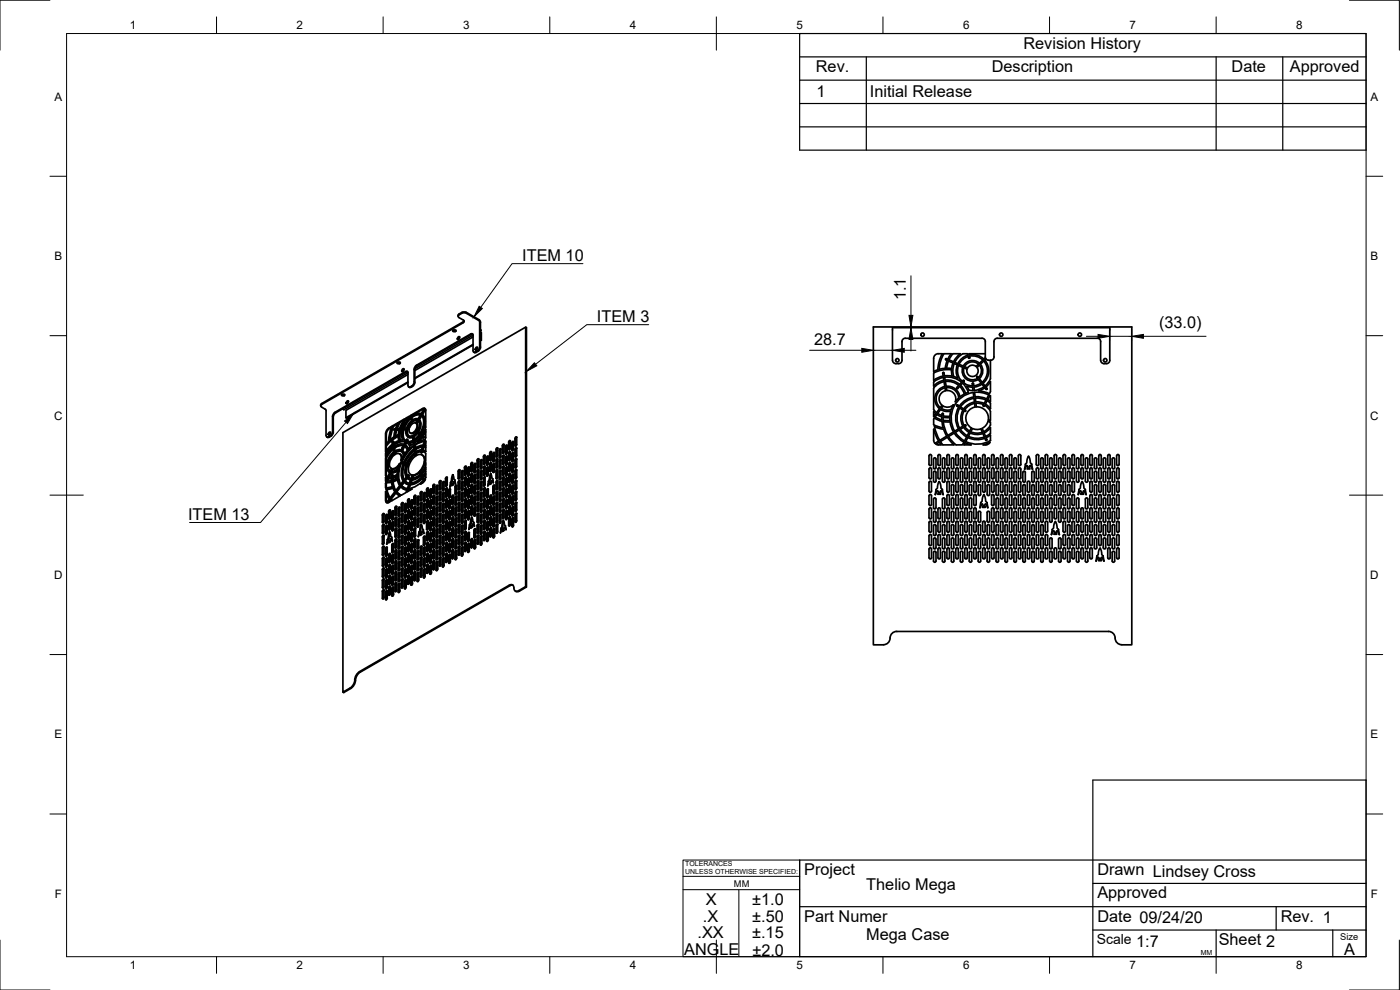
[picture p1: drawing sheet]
<svg xmlns="http://www.w3.org/2000/svg" width="420mm" height="297mm" viewBox="0 0 420 297" stroke-linecap="round" stroke-linejoin="round" font-family="sans-serif">
<defs><g id="words">
<g font-size="4.9">
<text x="307.1" y="14.6">Revision History</text>
<text x="244.9" y="21.6">Rev.</text>
<text x="297.6" y="21.6">Description</text>
<text x="369.6" y="21.6">Date</text>
<text x="387.1" y="21.6">Approved</text>
<text x="245" y="29.1">1</text>
<text x="261.1" y="29.1">Initial Release</text>
<text x="156.7" y="78.4">ITEM 10</text>
<text x="271.9" y="90.2" transform="rotate(-90 271.9 90.2)">1.1</text>
<text x="179.2" y="96.7">ITEM 3</text>
<text x="347.9" y="98.4">(33.0)</text>
<text x="244.3" y="103.5">28.7</text>
<text x="56.5" y="156.1">ITEM 13</text>
<text x="241.3" y="262.6">Project</text>
<text x="329.3" y="262.6">Drawn Lindsey Cross</text>
<text x="260" y="267">Thelio Mega</text>
<text x="329.3" y="269.5">Approved</text>
<text x="211.9" y="271.6">X</text>
<text x="225.8" y="271.6">±1.0</text>
<text x="209.3" y="281.5">.XX</text>
<text x="211" y="276.5">.X</text>
<text x="225.7" y="281.6">±.15</text>
<text x="225.8" y="276.6">±.50</text>
<text x="241.3" y="276.5">Part Numer</text>
<text x="329.3" y="276.5">Date 09/24/20</text>
<text x="384.3" y="276.5">Rev. 1</text>
<text x="205.3" y="286.6">ANGLE</text>
<text x="225.8" y="286.7">±2.0</text>
<text x="260" y="282.1">Mega Case</text>
<text x="341" y="284">1:7</text>
<text x="365.8" y="283.6">Sheet 2</text>
<text x="403.4" y="286.5">A</text>
</g>
<text font-size="4.2" x="329.1" y="283.1">Scale</text>
<g font-size="3.5">
<text x="39" y="8.8">1</text>
<text x="89" y="8.8">2</text>
<text x="139" y="8.8">3</text>
<text x="189" y="8.8">4</text>
<text x="239" y="8.8">5</text>
<text x="289" y="8.8">6</text>
<text x="339" y="8.8">7</text>
<text x="389" y="8.8">8</text>
<text x="16.3" y="30.2">A</text>
<text x="411.3" y="30.2">A</text>
<text x="16.3" y="78">B</text>
<text x="411.3" y="78">B</text>
<text x="16.2" y="125.9">C</text>
<text x="411.2" y="125.9">C</text>
<text x="16.2" y="173.7">D</text>
<text x="411.2" y="173.7">D</text>
<text x="16.3" y="221.6">E</text>
<text x="411.3" y="221.6">E</text>
<text x="16.4" y="269.4">F</text>
<text x="411.4" y="269.4">F</text>
<text x="39" y="290.8">1</text>
<text x="89" y="290.8">2</text>
<text x="139" y="290.8">3</text>
<text x="189" y="290.8">4</text>
<text x="239" y="290.8">5</text>
<text x="289" y="290.8">6</text>
<text x="339" y="290.8">7</text>
<text x="389" y="290.8">8</text>
</g>
<g font-size="2.8">
<text x="220.3" y="266.1">MM</text>
<text x="402.3" y="282.1">Size</text>
</g>
<g font-size="2.1">
<text x="205.6" y="259.8">TOLERANCES</text>
<text x="205.6" y="262.3">UNLESS OTHERWISE SPECIFIED:</text>
<text x="360.4" y="286.5">MM</text>
</g>
</g></defs>
<!-- layer: Visible -->
<g fill="none" stroke="#000" stroke-width=".51">
<path d="M135.8 99.2l.7-.2 .3 .3-.6 .2zM135.9 99.1l.4 .2 .5-.2M138.6 93.7l.7-.1 .7 .1M138.6 93.8l-1 .5-.1 .6M139 96.8l-42.7 24.7v.5l1.3 .8M139 96.8l.2-.6-1.6-1.1 .2-.6a2.02 2.02 0 0 1 2.2-.5l3.9 2.4 .1 7.6M139.3 96.3l-42.8 24.8-.3 .7M140 93.8l3.8 2.1 .3 .5 .1 7.7-.2 .8-.5 .5M144.2 98.9l.2 .3-.2-.1M144.3 99.7l.2 .1v2.3l-.2-.1zM144.3 99.7l-.1 .1M144.4 99.2l-.2 .1"/>
<path d="M157.8 98.2v77.8l-2.2 1.2M102.5 118.4l.6-.2 .4 .4-.7 .2zM102.5 118.4l.5 .1 .4-.1M119.1 108.8l.7-.2 .3 .4-.6 .2zM119.2 108.8l.4 .1 .5-.1M120.7 110.8l.4-.2 .2 .3-.6 .6-.1-.2zM121.3 110.7l-.4 .4-.1 .4M121.7 111.5l-21.2 12.2M121.7 111.5l.5-.1 .3 .5M121.9 111.6l-21.4 12.5-.5 1v4.9l-.7 .9M122.3 111.5l-.3 .1M122.4 111.9v3.7l.3 .5 .5-.1"/>
<path d="M122.4 112.4l-18.6 10.7v2.2l.2 .1 18.4-10.6M122.4 111.8l-19.2 11.1-.4-.2M122.4 114.6l-18.6 10.7M122.6 116.1l.8 .1M124.3 114.6l-.4 1-.8 .5M125.2 109.7l-.5 .6-.2 .7-.1 4.1-.3 .6-.7 .5M137.4 101.2l.4-.2 .2 .2-.6 .7-.1-.2zM137.9 101.1l-.3 .3-.1 .5M141.9 100.2l-16.7 9.5M141.9 100.6l-17.4 10M142 101.1l-17.5 10.1M142 103.3l-17.5 10.1"/>
<path d="M142 103.5l-17.5 10.1M142.7 105.6l-.7-.1v-4.9l-.5-.5-16.8 9.7-.4 1v3.8M142.8 104.3l.4-.2 .1 .3-.5 .7-.2-.3zM143.3 105.3l-.6 .3M143.3 104.3l-.3 .3-.1 .5M143.5 105.4l-.8 .4-.5-.2M144 104l-.2 .7-.5 .6M144.3 102l-.1 .1M144.5 102.1l-.3 .1M268.9 109.1h.8M280.2 114.6l1.4-.9 1.5-.5 .2 .9-1.7 .6-1.4 1.1zM281.6 106.1a1.41 1.41 0 0 0-1.4 1.4v4l1.3-.6 .4-2.8 .9-2h-1.2"/>
<path d="M283.1 111.8l-.2 .2 .2 .8-1.5 .5-1.4 .8v-2.2a8.8 8.8 0 0 1 5.3-.9l.3 1.9-2.3-.1-.2-.9M283.1 111.7l.2 .2M283.3 106.1h2.2l-1.1 1.7M283.3 106.1l-.9 1.9-.5 2.8 1.8-.3 .6-2.4-.4-.1-.1-.3 .6 .1M283.3 114.5l.3 1.5a3.8 3.8 0 0 0-3 2.8 3.8 3.8 0 0 0 1.4 3.8M283.3 114.5l-1.7 .7-1.4 1.2v6.5l.9 .9 .8-1.2M283.5 113.2l.2 .9 1.9 .1 1.3 .4 1.1 .7 .6-.6M283.5 113.2a6.6 6.6 0 0 1 5.1 1.5M283.7 114.5l.2 1.4a3.8 3.8 0 0 1 4.2 3.2l1.3-.9-.4-1-1-1.3M283.7 114.5l1.8 .1 1.7 .7 .5 .3-.6 .7 .1 .3M284 116.3a3.4 3.4 0 0 1 3.7 3.1l-1 1.2a2.49 2.49 0 0 0-2.6-3.4zM284.1 110.5l1.5 .1"/>
<path d="M284.6 108.3l1.4 .6-.4 1.7M284.6 108.3l-.5 2.2M286 106.1h2.2l-1.2 1.1-.8 1.3-1.4-.6zM286.2 113l1.3 .5M286.2 113l-.2-2.3 .4-1.6 .9 .4-.3 2.3 .5 1.7M288 115.9l-.6 .7h-.2M288.9 114.9l1 1.3 .7 1.5-.8 .3-.6-1.3-.9-1.1zM289 114.2l-.2 .2M289.3 114.2a1.07 1.07 0 0 0 1.2 1.4l1.3 .2v-.7l.2-.2 .3 .8 1.8-.5 .4-.3-.9-1.1a3.1 3.1 0 0 1-3.7-.1 3.1 3.1 0 0 1-1-3.5l-1.2-.5a3.9 3.9 0 0 0 1.1 4.7M289.3 114.1l-.3 .1M290.2 115.9l.3 .6a1.19 1.19 0 0 0 1.5 .7l-.1-1M290.2 115.9l1.7 .3"/>
<path d="M290.4 110.4a1.7 1.7 0 0 1 2.5-.4l.7-.7a2.68 2.68 0 0 0-4.1 .7l.9 .4M290.5 106.6l-1.6 .7-1.5 1.8-.9-.4 1.1-1.5a2.88 2.88 0 0 1 2.8-1.1l.1 .5M291 107.3v-.4l.6-.1 1.2 .1 1.2 .4 1 .7-1.1 1a3.1 3.1 0 0 0-4.8 .8l-1.3-.5M291.1 107.3l-.4 .2-.1-.5-1.1 .5-1 .8-.7 1M292.2 119.1l-.1-1.3a7.8 7.8 0 0 0-5.6 11.6M292.3 119.1l-1.5 .4-1.3 .7-1.6 1.6M292.4 117.1l1.6-.3 1.3-.8-.6-.7-1.4 .6-1 .2 .1 1.1M292.5 117.7l2.5 .2 1.7 .6-.6 1.2-1.7-.6h-1.7l-.2-1.4M293.2 110.3l.7-.7a2.7 2.7 0 0 1-.2 3.7l-.2-.3M293.2 110.2a1.71 1.71 0 0 1-1.1 2.8 1.71 1.71 0 0 1-1.9-2.2l-.9-.4a2.7 2.7 0 0 0 .9 3 2.7 2.7 0 0 0 3.2 .1l-.2-.5M293.2 113h.1M293.2 113h.3"/>
<path d="M294.2 109.3a3.1 3.1 0 0 1-.3 4.3l.9 1.1a4.5 4.5 0 0 0 .4-6.4l-1 1M295.6 116.4l.3 .4M295.7 106.1h-4.9l.1 .4 1.3-.1 1.3 .3 1.8 1 .4-.4M295.9 116.1l.4 .6-.4 .1M295.9 116.1l1.3-1.6v3l-.3 .6-1.5-.6-1.7-.2 1.9-.9M295.9 107.7l-.4 .3a4.9 4.9 0 0 1-.5 7l.6 .8M296.7 108.1a1.01 1.01 0 0 1-1-1v-4.6a1.01 1.01 0 0 0-1-1h-23a.97 .97 0 0 0-1 1v5.6a1.01 1.01 0 0 1-1 1M297.1 118.7l.2 1.7-.8-.5 .6-1.2M297.2 108.1l.1 5.5-1.7 2.2M330.3 102.5v5.6M330.3 102.5a.97 .97 0 0 0-1-1h-30a1.01 1.01 0 0 0-1 1v4.6a1.16 1.16 0 0 1-1.6 1M330.3 108.1a1.42 1.42 0 0 0 1.4 1 1.42 1.42 0 0 0 1.4-1v-9.8h-65.3v9.8a1.04 1.04 0 0 0 1.1 1"/>
<path d="M97.6 122.8l.3 .4v7.4l.2 .5 1-.3 .6-.9 .1-4.9 .2-.7 .5-.6M98.1 131.1l.7 .1M98.7 129.8l.3-.2 .2 .3-.6 .7-.1-.3zM99.2 129.7l-.4 .4-.1 .5M99.3 130.9l-.5 .3M104.1 120.5l.3-.3 .2 .3-.6 .7-.1-.3zM104.6 120.4l-.4 .3-.1 .5M115.7 133.7l2.1-2 1.7-1 .1 1.5-1.6 .9-.1-.7h-.2v.9l-2 2.2v-1.8l.2 .1M115.7 137.4l.2 .1v5.3l-.2-.1zM115.9 136.5v-.5l-.2-.1v1M115.9 133.8v1.4M116.7 128.4l.9-.5-.8 2.6-.2 1.9-.9 .9v-3.2"/>
<path d="M116.7 128.4l-.6 .6-.4 1.1M116.9 128.5l-.6 .6-.3 .8-.1 3.2M117.4 128.3l-.5 .3M117.8 133.6l.1 .7M117.8 133.6l-2.1 2.3M117.8 133.9l-1.8 2.1M117.9 132.4l.3 .1M117.9 134.2l-1.2 1.2-1 1.5M117.9 127.7l-.6 2-.4 2.4 .6-.5a1.03 1.03 0 0 0 .8-1.3l.3-1.3M117.9 134.6l.2 1a5.2 5.2 0 0 0-1.8 5.6l.7 .5M117.9 134.5l-1.2 1.3-1 1.6M118 134.8l-1.1 1.2-1 1.5"/>
<path d="M118.1 127.9l-.6 1.7-.4 2.3M118.1 135.9l.1 .7a3.2 3.2 0 0 0-1 3.8l.3 .2M118.1 132.6l.1 .4M118.1 135.9a4.5 4.5 0 0 0-1.5 5l.5 .5 .3-.9M118.2 136.2a4.5 4.5 0 0 0-1.4 4.8l.3 .3M118.3 129l.2 .1M118.3 128.8h-.1M118.3 128.8l.3 .2M118.3 133.9l-.3-.5 .2 .7M118.4 135.7l.1 .7a1.16 1.16 0 0 1 1.5-.2 1.16 1.16 0 0 1 .4 1.5l-.1 .4 .8-1.4M118.4 135.7l.2 .2M118.4 135.7a1.49 1.49 0 0 1 1.7-.4 1.49 1.49 0 0 1 .9 1.4"/>
<path d="M118.4 128.6l-.1 .2M118.6 135.9l.1 .4M118.9 128.9l-.4 2 .5-.3a.73 .73 0 0 0 .7-1l.1-.7-.9 .1h.9M119.1 129.1l-.4 1.7M119.3 127.2l-1.2 .7M119.4 126.8l-1.5 .9 .2 .2M119.4 126.8l-.7 1.8h-.3M119.5 131l-2.1 1.3-1.5 1.5M119.6 139.9l-.7 .6-.9 .3M119.8 126.6l-.8 2M119.9 136.2l.6 .5 .2 .7M119.9 128.5l-.9 .1"/>
<path d="M120 126.8l-.8 1.8M120.1 128.9l-.3 1.7 .2 1.5 .9-.1-.4-1.4 .2-1.8-.6 .1 .6 .1M120.3 129l-.3 1.6 .1 1.5M120.5 135.5h-1.1l-.8 .3M120.5 135.1l.7 .5 .3 .5M120.6 134.5v.1M120.6 138.9l.3 .2M120.6 139h.4a6 6 0 0 0 0 5.3M120.6 134.7l.2 .1M120.8 134.6l-.1 .1M120.8 138.6l-.1 .3M120.8 134.8h.1"/>
<path d="M120.9 139.1h.1M121 128.8l-.2 1.9 .6 1.3M121 133.7l-1.2 .1-1.4 .7M121 133.7l-.4 .8M121 133.7l-1.3-.1-1.5 .7M121.2 133.3l.4-.7h-1.6l-1.7 .9M121.2 128.9l-.2 1.8 .5 1.4M121.2 133.8h.1M121.2 133.8l-.4 .8M121.2 133.3h-1.4l-1.6 .7M121.2 133.8l.4 .2a1.09 1.09 0 0 1 .6 1 1.09 1.09 0 0 1-.7 1l-.2 .3a1.66 1.66 0 0 0-1.1-1.4 1.66 1.66 0 0 0-1.8 .5l-.2-1 .2 .1 .2 .8M121.2 139.1l.7 .1z"/>
<path d="M121.3 139.1l-.6 2.4 .1 1.4 .4 1.1 .7-.9-.3-.9-.1-1.1 .5-1.9M121.4 125.7l-1.6 .9 .2 .2 1.1-.6M121.4 125.7l-1.4 2.8M121.4 133.4l.8 .7 .3 .7 .6-.6M121.5 133.9l-.7 .9M121.5 133.5l.2 .1M121.5 139.2l-.6 2.3v1.3l.4 1.1M121.6 132.5h-1.6l-1.9 .9M121.7 133.6l.9 1.1M121.9 132.6l.6 .5 .6 1.1M121.9 128.7l-.9 .1 .9 .1M121.9 128.7l-.1 .6a1.46 1.46 0 0 0 .7 1.8 1.46 1.46 0 0 0 1.8-.4l.9-.9"/>
<path d="M121.9 125.4l-1.7 3.1 .7-.1 1-2 1.1-1.2-.1-.4-1 .6 .2 .1M122 131.9l-.2 .3-.4-.2M122 132.7l-.2-.1-.4 .8M122 132.3l.4 .2M122.1 132.8l-.5 .8M122.1 132.3l.2 .2M122.1 131.8l.1 .1M122.1 125.6l-1.6 2.9M122.1 131.8l-.1 .1M122.2 128.7a1.36 1.36 0 0 0-.1 1.5 1.36 1.36 0 0 0 1.4 .6l1.2-.7 .3-.5-.1-.3M122.2 131.9l.2 .3M122.2 132l-.2 .3"/>
<path d="M122.2 131.8v.2M122.2 139.2l-.4 1.4v1.3l.4 .9 .3-.3M122.3 138.9l.4 .2M122.4 132.4l.1 .1M122.4 128.9l-.1 .9 .4 1M122.4 132.2l-.1 .2M122.4 139.4l-.4 1.8 .3 1.5M122.5 138.9l-.1 .4h-.2l.2 .1M122.7 139.1v.1M122.7 139.2l-.3 .2M122.8 128.8l-.4 .1M122.8 132.9l.2 .1"/>
<path d="M122.8 132.9l.4 .7M122.8 132.9l1.2-.5 .1 .8-.9 .4M123 125.1l-.9 .4M123 133l.4 .5M123.1 125.7l-1 1.3-.7 1.4M123.1 125.7h.2M123.1 125.8l.3 .1M123.3 125.7h.1M123.4 125.5l-.1-.3 .2 .1v.5M123.4 125.5l-.1 .2M123.5 125.8l-.1 .1M124 132.1l-1.6 .4"/>
<path d="M124 132.7l-1 .3M124 131.4v.7M124 131.4h.1M124.1 131.4l.3 .1M124.1 133.6l.2 1-1.5 1.5-1.6 2.6-.4-.1M124.1 133.6a11.6 11.6 0 0 0-4.4 10.7l.5 1.1 .8-1M124.2 133.9a11.7 11.7 0 0 0-4.4 10.2l.4 1.2M124.3 135l.1 .8-1.3 1.3-1 1.7M124.3 134.9l-1.4 1.4-1.2 1.8-.3 .6 .7 .2M124.3 135.2l-1.7 1.8-.9 1.7M124.4 131.5h.1M124.4 131.6v.2"/>
<path d="M124.4 133.4l1.6-.8 1.4-.3-.4 1.3-1.5 .3-1 .5-.1-1 .2 .1M124.5 136.4l-1.1 1.2-.8 1.4M124.5 137l-.1-.9-1.2 1.2-.9 1.6M124.5 132.4l-.2-.2 .1 .8M124.5 132.4v.4M124.5 137a4.7 4.7 0 0 0-1.7 4.9l.9 .6-.4 1.1-1-.6M124.6 134.7l1.4-.6 .8-.2-.3 1.1-1.8 .6M124.6 133.5l.1 .8M124.7 126.9a1.82 1.82 0 0 0-1.8 1.4l-.6 .1a2.9 2.9 0 0 1 2.9-2.4l-.5 .9M124.8 134.9l-.2-.1 .1 .8M124.8 134.9l.1 .6M124.9 129.3h.1"/>
<path d="M124.9 127a2.03 2.03 0 0 1-1.8 2.9l-.3-.5v-.7h-.6l.2 .2M125 136.7l-.1-.6-.2-.2 .1 .9a1.56 1.56 0 0 1 2-.2 1.56 1.56 0 0 1 .5 1.9M125.1 129.2l.1 .1M125.1 129.2l-.2 .1M125.1 127.2l-.2-.2 .5-.8a2.59 2.59 0 0 1-.2 3.1l-.1-.1M125.1 127.2a2.03 2.03 0 0 1-1.8 2.8l-.2-.1M125.2 129.8l.6 .5-1.6 1.6v-.5M125.2 126.1a3.1 3.1 0 0 0-2.6 2.2M125.4 130l-.5 .5a1.89 1.89 0 0 1-2.5 .6M125.4 125.7a3.3 3.3 0 0 0-3.4 2.7h-.9l1.2-2.1 .8-.9v.3M125.6 126.4l-.5 .8M125.6 129.6l-.2-.1 .6 .5"/>
<path d="M125.6 129.6l.4 .4M125.6 125.8a2.89 2.89 0 0 1-.2 3.7M125.9 126a2.89 2.89 0 0 1-.3 3.6M125.9 126l-.3-.2 .7-1.2a4.3 4.3 0 0 1-.3 5.4M126 130.5l.4 .4M126 130.5l-1.7 1.7M126.1 124.5l-1.2 .1-1.4 .7M126.2 124.5l-.8 1.2M126.2 130.7l-1.7 1.7M126.2 124.5l-1.3-.1-1.6 .8M126.3 135.5l-1.4 .6M126.3 135.7l.2 .1"/>
<path d="M126.3 135.3v.4M126.3 135.3l-1.6 .6M126.4 130.3l-.2-.1 .4 .4M126.4 130.3l.3 .2M126.4 130.9l-2 2.1M126.5 135.8h.1M126.5 135.9h.1M126.6 124.8l-.7 1.2M126.6 124.3a4.7 4.7 0 0 1-.4 5.9M126.6 135.3l.7 .3 .5 .5M126.6 136.5l.7 .6 .3 1.4M126.8 134.1l-2 .8"/>
<path d="M126.8 131.2l-.9 1.1M126.8 124.4a4.7 4.7 0 0 1-.4 5.9M126.8 135.5l.5 .1M126.8 135.5l-.3 .3M126.8 124.4l-.2-.1 1-1.7 .2 .6v4.9l-1.2 2.5M126.8 135.5l-.2-.1-.3 .3M126.8 131.3h.4M127 130.9l.3 .4M127 130.9l-.2-.2 .3 .3-.3 .3M127.1 133.9l.7 .2M127.2 131.3h.1M127.3 138.9l-.4 1-.9 1.4"/>
<path d="M127.3 122.6l-2.7 1.5M127.3 134.1l.5 .1v1.3l-1.1-.5M127.3 134.1l-.2-.2-.4 1.1M127.3 134.1l-.4 .9M127.4 132.5l-1.4 .3-1.4 .7M127.4 122.5l-1 1.6a2.91 2.91 0 0 0-3.1 .8l-.1-.2 .2 .1M127.4 122.5l-.6 .1-3.6 2.1M127.4 135.2l.4 .2M127.5 139l-.2-.1 .5-.1v.7M127.5 139l-.4 1-.9 1.4M127.7 132.3l.1 1.4-.6-.1 .6-1.2M127.7 122.8l-.9 1.6"/>
<path d="M127.8 129.5l-.8 1.4M127.8 128.9v2.4l-.2 .7-2.3 .6 1.3-1.6 .2 .3M127.8 136.2v2.2l-.5 .2M127.8 132.8l-.3 .8M127.8 138.9l-.3 .1M127.8 128.9l-1 1.8M127.8 139.5l-1.5 2.5M139.5 140l.3-.2 .1 .2v2.1l-.4 .5zM139.9 140l-.3 .4v2.2M141.3 139.2l.1-.3 .4-.1-.3 .5v2.2M141.8 138.9v2.1l-.4 .5-.1-2.3M142.4 139.1l.2-.1 .2 .2v2.1l-.4 .5-.2-.2z"/>
<path d="M142.7 139.1l-.3 .5 .1 2.1M143.3 137.8l.3-.2 .1 .2v2.1l-.4 .5zM143.4 138.2v2.2M143.7 137.8l-.3 .4M144.1 138.4l.1-.4h.4l-.2 .5v2.2M144.6 138.1l.1 2.1-.4 .5-.2-2.3M145.1 137l.1-.3 .4-.1-.3 .6M145.1 137v2.2M145.3 137.2v2.1M145.3 139.3h.1M145.6 136.7v2.1M145.6 139.9l-.3 .5"/>
<path d="M145.6 138.8l-.3 .5-.2-.2M145.6 140l-.1-.2-.4 .3v2.4l.4-.1 .1-.3M146.2 136.9l.2-.1 .2 .2v2.1l-.4 .5-.2-.2zM146.2 139.5v.1M146.2 137.4v2.1M146.5 136.9l-.3 .5M147.1 135.6l.3-.2 .1 .2v2.1l-.4 .5-.1-.1zM147.2 138.2h.1M147.2 136.1v2.1M147.5 138.8l-.3 .5v2.2M147.5 135.6l-.3 .5M147.5 138.9v2.1"/>
<path d="M147.5 138.9l-.3-.2-.2 .5v2.2l.4-.1 .1-.3M147.9 136.2v2.1M148.1 136.3l.3-.4v2.1M148.1 138.4v.1M148.1 139.6v2.1M148.1 136.3v2.2M148.4 139.1l-.3 .5M148.4 139.2v2.1M148.4 139.2l-.1-.2-.4 .3v2.4l.4-.1 .1-.3M148.4 135.9l-.2-.2-.3 .5M148.4 138l-.2 .5-.3-.2M148.9 138.1l.1-.3 .4-.1v2.2l-.4 .5-.1-2.3"/>
<path d="M149 134.5l.3-.2 .1 .2v2.1l-.4 .5zM149.1 138.2v2.2M149.1 137.1h.1M149.4 137.8l-.3 .4M149.4 134.5l-.3 .5v2.1M149.9 134.8l.3-.2 .1 .2v2.1l-.3 .5zM150 135.2v2.2M150 137.3l.1 .1M150.3 138.1v2.1M150.3 138l-.3 .5 .1 2.1M150.3 134.8l-.3 .4M150.3 138.1l-.1-.2-.4 .3 .1 2.4 .3-.1 .1-.3"/>
<path d="M150.7 133.7l.1 2.3 .4-.1 .1-.4M151 139.3h.1M151.3 139.9l-.3 .5v2.1M151.3 133.4l-.3 .5v2.1M151.3 138.8v-2.1l-.3 .4v2.2M151.3 133.4v2.2M151.3 140v2.1M151.3 140l-.1-.2-.4 .3v2.4l.4-.1 .1-.3M151.3 136.7l-.1-.2-.4 .3v2.5l.4-.1 .1-.4M151.3 133.4l-.3-.1-.2 .4M151.7 137.3l.1-.4 .4-.1v2.3l-.4 .5-.1-2.3M151.8 133.7l.3-.2 .1 .2v2.1l-.4 .5z"/>
<path d="M151.9 139.5v.1M151.9 136.2v.1M151.9 137.4v2.1M152.2 136.9l-.3 .5M152.2 133.7l-.3 .4v2.2M152.7 135.9l.1-.3 .3-.1-.2 .5v2.2M152.8 138.8l.2-.1 .2 .2v2.1l-.4 .5zM152.8 132.3l.2-.1 .2 .2v2.1l-.4 .5zM152.9 134.9h.1M153.2 138.8l-.3 .5v2.1M153.2 132.3l-.3 .5v2.1M153.2 135.6v2.1l-.4 .5-.1-2.3"/>
<path d="M153.7 139.1l.3-.1 .1 .1v2.2l-.4 .4zM153.7 135.8l.3-.1 .1 .2v2.1l-.4 .5zM153.8 138.4v.1M153.8 135.2h.1M154.1 132.6v2.1l-.4 .5-.1-2.3 .1-.3 .4-.1-.3 .6v2.1M154.1 139.1l-.3 .5v2.1M154.1 135.8l-.3 .5v2.1M154.5 138.1l.2 2.3 .4-.5v-2.1l-.3 .4v2.1M154.7 131.2l.3-.1 .1 .2v2.1l-.4 .5zM154.7 134.5l.4-.1v2.2l-.4 .5zM154.8 137.1h.1M154.8 135v2.1"/>
<path d="M155.1 131.2l-.3 .5v2.1M155.1 134.5l-.3 .4M155.1 137.8l-.3-.2-.2 .5M278.8 136.7v2.6l.4 .4 .4-.4-.1-2.6M278.8 136.7l.4-.3 .4 .3M280.2 123.5l.7 .6-.7 .9v-1.5M280.4 125.4l-.2 .3v1.8M280.4 125.4l2.3 1 .4 2-2.9-1M280.6 133l-.4-.9v-3.3l1.5 3.5-1.1 .7M281.5 136.7v2.6l.4 .4 .3-.4v-2.6M281.5 136.7l.4-.3 .3 .3M281.9 132.7l.5 .8-1.5-.2 1-.6"/>
<path d="M282.7 124.7l-1.3-.7 .9-1.1 1.4 .5 1.6-.1-.2 1.6M282.7 126l-.1-.9-1.4-.7-.5 .7 2 .9M282.7 121.6a2.49 2.49 0 0 1-.8-2.5 2.49 2.49 0 0 1 1.9-1.9l-.2-.8a3.4 3.4 0 0 0-2.6 2.5 3.4 3.4 0 0 0 1.2 3.4l.5-.7M283 124.1h-.3v.6M283 124l.1 .2M283 121.8a2.51 2.51 0 0 0 3.1-.3l-.3 .7a.93 .93 0 0 1-1.3 .9l-1.1-.2-.9-.4zM283 125.2l.1 .9 2 .1v-.9l-2.1-.1M283.1 126.5l2 .1 .4 1.5 .7 1.5-1.8 1-.9-2.2zM283.1 124.2v.6l2 .1M283.2 128.8l-2.7-.8 .7 2.4 .8 1.7 2.1-1.2-.9-2.1M284.2 136.7v2.6l.4 .4 .3-.4v-2.6M284.2 136.7l.4-.3 .3 .3"/>
<path d="M284.3 131.2l-2.1 1.3M284.3 131.2l2 2.3h-3.4l-.7-1M284.7 131l1.7-1.1 1.1 1.4 1.8 1.4-.5 .8h-1.9zM286.9 136.7v2.6M286.9 136.7l.3-.3 .4 .3M287.4 121.5l.5 .3M287.4 121.5l-.3 .3 .6 .4a6.4 6.4 0 0 0 0 6.5l-1.2 .7M287.6 136.7v2.8l-.5 .2-.2-.4M287.8 129l-1.1 .7 1.2 1.5 1.6 1.1M287.9 129l1 1.2 1.2 .9M288 122.4l1 .6-.5 1.4-.1 1.4 .6 2.1M288 122.4a6 6 0 0 0 0 6.1"/>
<path d="M288.2 128.8l1-.6 1.6 1.5-.5 1-1.2-.8zM289 127.9l-1 .6M289.2 122.7l1.7-1.5 1.5-.5-.1-1.2-2 .7-1.6 1.3-.4 .6 .9 .6M289.5 136.7l.4-.3 .4 .3M289.5 136.7v2.6l.4 .4 .4-.4v-2.6M289.5 122.9l.3 .2M289.5 122.9l1.3-1.2 1.7-.7 .1 1.1a3.4 3.4 0 0 0-2.7 2.8 3.4 3.4 0 0 0 1.6 3.5l-.5 1M289.6 127.5l-.3 .2M289.6 127.5h.2M289.8 123.1v.2M289.8 123.4l-.5-.1-.5 1.8 .1 1.3 .4 1.3M289.8 123.3v.1"/>
<path d="M289.8 127.6l.1 .1-.4 .3 1.5 1.4M290.1 131.1l-.6 1.2M290.6 130.9l2.1 .6h1.4l1.3-.4M291.2 129.9l-.6 1M291.2 129.9l2.1 .5 1.7-.3M291.5 133.5l-1.9-.7-.3 .7h2.1M292.2 136.7l.4-.3 .4 .3M292.2 136.7v2.6l.4 .4 .4-.4v-2.6M294.7 128.5l.5 1M294.8 128.5l1.1-.8 .6-1.3 .7 .2a3.1 3.1 0 0 1-2 2.9M294.8 129.7l-1.7 .3-1.8-.4 .6-1 1.5 .3 1-.2 .4 1M294.9 136.7v2.6"/>
<path d="M294.9 136.7l.4-.3 .4 .3M294.9 139.3l.4 .4 .4-.4M295 130.1l.4 1M295.1 133.5l2-.8-.2 .3a1.97 1.97 0 0 1-1.9 .5M295.3 129.9l.5 1.1M295.4 129.9l.8-.5 1-1.1v1.7l-1.4 1M295.4 121.1l-1.5-.5h-1l-.2-1.1h1.7l1.5 .5-.5 1.1M295.4 121.8l.1-.2 .8 .6 .9 1.2v2.8l-.6-.1a3.4 3.4 0 0 0-3.6-4l-.1-1.1 1.9 .2 .4 .2v.5M295.4 121.8l-.2 .1M295.6 131.5l.2 .5M295.6 136.7v2.6M295.8 132l.2 .1"/>
<path d="M296 131.3l.2 .6M296 131.3l1.3-.8-.1 1.6a7.4 7.4 0 0 1-7.4 .4l.6-1.2 1.5 .5 1.5 .1 2.2-.4M296.1 132.1h-.1M296.2 131.9l-.1 .2M296.2 120.2l-.5 1M296.3 120.2l.9 .7v1.7l-1.5-1.4M297.6 136.7l.4-.3 .3 .3M297.6 136.7v2.6l.4 .4 .3-.4v-2.6M300.3 136.7l.3-.3 .4 .3M300.3 136.7v2.6l.3 .4 .4-.4v-2.6M302.9 136.7l.1 2.6 .3 .4 .4-.4v-2.6M303 136.7l.3-.3 .4 .3"/>
<path d="M305.6 136.7l.4-.3 .4 .3M305.6 136.7v2.6l.4 .4 .4-.4v-2.6M308.1 139.7l-.6 1.1 .2-1.5 .4-.5 .2-1 .4-1 .4 1 .1 1 .4 .5 .3 1.5M309.3 139.7h-.3l-.1 .5 .2 .5h-.9l.2-.5-.1-.5h-.2M309.3 139.7l.5 1.1M311 136.7v2.6l.4 .4 .3-.4v-2.6M311 136.7l.4-.3 .3 .3M313.7 136.7v2.6l.3 .4 .4-.4v-2.6M313.7 136.7l.3-.3 .4 .3M315 137.7v2.6M315 137.7l.4-.3 .4 .3M315.7 137.7v2.6"/>
<path d="M316.4 136.7v2.6l.3 .4 .4-.4v-2.6M316.4 136.7l.3-.3 .4 .3M319 136.7v2.6l.4 .4 .4-.4v-2.6M319 136.7l.4-.3 .4 .3M321.7 136.7l.4-.3 .4 .3M321.7 136.7v2.6l.4 .4 .4-.4v-2.6M324.4 136.7l.4-.3 .3 .3M324.4 136.7l.1 2.8 .5 .2 .1-.4M325.1 136.7v2.6M327.1 136.7v2.6M327.1 136.7l.4-.3 .3 .3M327.8 136.7v2.8l-.5 .2-.2-.4"/>
<path d="M329.8 136.7l.3-.3 .4 .3M329.8 136.7v2.6l.3 .4 .4-.4v-2.6M332.4 136.7l.4-.3 .4 .3M332.4 136.7v2.6l.4 .4 .4-.4v-2.6M335.1 136.7v2.6M335.1 139.3l.4 .4 .4-.4M335.1 136.7l.4-.3 .4 .3M335.9 136.7v2.6M114.9 154.2l.2-.2 .2 .2v2.2l-.4 .4zM115 154.7v2.1M115 156.8h.1M115.3 157.5v2.1"/>
<path d="M115.3 157.5l-.3 .4v2.2M115.3 154.2l-.3 .5M115.3 157.5l-.2-.2-.3 .3v2.4h.3l.2-.4M115.7 143.2l.5 .2-.5 1zM115.7 147.5l1.1 2.3-.8 1-.3-.6v-2.7M115.8 154.5l.3-.2 .1 .2v2.1l-.4 .5-.1-.2zM115.8 157.7l.4-.1v2.3l-.4 .5zM115.8 143.2l.4 .2M115.9 144.6l1.6-.1 .2 1.5-2 .4v-1.4M115.9 146.8l.2 .1M115.9 146.7l.4 1.5 .7 1.3M115.9 158.2v2.1"/>
<path d="M115.9 145.1l-.2-.1 .2-.4 .2 .2-.2 1.6M115.9 148.2l.1 2.5M115.9 143.3v.6M116 142.8l.1 .2M116.2 154.5l-.3 .4v2.2M116.2 157.7l-.3 .5M116.6 156.7l.2-.3 .3-.1 .1 2.2-.4 .5-.2-2.3M116.6 143.6h.9M116.7 141.7l.2 .1M116.8 153.1l.2-.2 .2 .2v2.2l-.4 .4zM116.9 155.7h.1M116.9 156.9v2"/>
<path d="M116.9 141.7l-.5 1.3-.7-.3M117.1 159.8l-.3 1.8M117.1 150.2l-.5 .6M117.2 153.1l-.3 .5v2.1M117.2 156.4l-.3 .4M117.2 141.8l.8-.1 1.3-.8-.1 .7a1.6 1.6 0 0 1-1.5 1.4v-.5M117.3 150.4l-.4-.4-.7 .9 1.1-.5M117.4 149.8l.3 .3M117.5 143.4l-1.1 .1M117.5 144.2l-1.5 .1 .4-.8 .2 .1-.3 .7M117.5 143.4v.8M117.5 144.7l-1.4 .1"/>
<path d="M117.7 142.5h-.1a.7 .7 0 0 1-1 .6l.6-1.3 .2 .1-.6 1.2M117.7 153.4l.3-.2 .1 .2v2.1l-.4 .5zM117.7 140.6l1.2-.3 1-1.2a2.27 2.27 0 0 1-2.5 2.3zM117.7 143.4l.2 .1M117.7 140.6l.2 .2M117.7 143.4l1.5-.8v.8l-1.4 .7zM117.8 142.5l.2 .1v.3M117.8 144.4l.2 .2M117.8 156h.1M117.8 153.8v2.2M117.8 146.3l-1.9 .4M117.8 146.3l.7 1.3-1.5 1.9"/>
<path d="M117.9 146.5l-1.8 .4 1 2.5M117.9 140.8l-.3 .7M118 143.5v.5M118 144.6l.3 1.6 .5 1M118.1 156.6l-.3 .5v2.1M118.1 153.4l-.3 .4M118.1 156.7v2.1M118.1 156.7l-.1-.2-.4 .3v2.4l.4-.1 .1-.3M118.6 147.8l-1.5 1.9 .3 .1 1.4-1.8M118.6 147.7l1.4 1.1M118.7 155.3l.2-.2 .2 .2v2.1l-.4 .5zM118.7 158.5l.2-.1 .2 .2v2.1l-.4 .5z"/>
<path d="M118.8 157.9h.1M119 152l.1 2.2-.4 .4-.2-2.3 .2-.3 .3-.1-.2 .6v2.1M119.1 155.3l-.3 .4-.1 2.2M119.1 158.5l-.3 .5v2.1M119.1 147.6l.9 .7M119.2 142.9l-1.2 .6M119.2 143.9l-1.2 .7M119.3 141.3l-1.2 .6h-.7M119.5 152.6v2.1M119.5 155.9v2.1M119.5 159.2v2.1M119.6 148.6l.4 .2"/>
<path d="M119.7 154.9h.1M119.7 156v2.1M119.9 145.7l-.7-2-1.4 .7 .3 1.6 .6 1.3 1.2-1.6M120 152.3l-.3 .4v2.2M120 155.5l-.3 .5M120 152.3v2.1M120 155.6v2.1M120 148.8l-2.3 1.4-.5-.6M120 158.9l-.3-.2-.2 .4M120 152.3l-.3-.1-.2 .4M120 154.4l-.2 .5-.3-.2M120 157.7l-.2 .4-.3-.1"/>
<path d="M120 155.6l-.3-.2-.2 .5M120.1 145.9l-1.2 1.6 .2 .1M120.1 145.9l.7 .6 1.4 .4M120.2 146.1l-1.1 1.5M120.4 154.5l.2-.3 .3-.1-.3 .5 .1 2.2M120.5 145.7l.7 .6M120.6 157.4l.2-.1 .2 .2v2.1l-.4 .5-.2-.2zM120.6 150.9l.2-.1 .2 .2v2.1l-.4 .5-.2-.2zM120.6 153.5h.1M120.8 146.6l.3 .1M120.9 157.4l-.3 .5v2.1M120.9 150.9l-.3 .5v2.1"/>
<path d="M120.9 154.2l.1 2.1-.4 .5-.2-2.3M121.1 146.7l1 .3M121.1 144.6l-.8 1 .2 .1M121.1 144.5l.6 .5 1 .3M121.3 144.7l-.8 1M121.4 144.2l.6 .5 .9 .3M121.5 157.7l.3-.1 .1 .2v2.1l-.4 .5zM121.5 154.5l.3-.2 .1 .2v2.1l-.4 .5zM121.6 157v.1M121.6 144.3l.4 .4M121.7 145l1 .4M121.9 157.7l-.3 .5v2.1"/>
<path d="M121.9 154.4l-.3 .5v2.1M121.9 151.2v2.1l-.4 .5-.1-2.3 .1-.3 .4-.1-.3 .5v2.2M122.1 143.3l-.7 .9 .2 .2 .6-.9M122.1 143.3l1.1 .6-.4 1.1M122.1 146.9l-.3 .9-1.3 .8-1.6-1.1M122.3 156.7l.2 2.3 .3-.3v-2.3l-.2 .4v2.1M122.4 159.6l.3-.1 .2 .2v2.1l-.4 .5zM122.4 153.1l.3-.2 .2 .2v2.1l-.4 .5zM122.5 142.5l.2 .2M122.5 143.7l.2 .1M122.5 142.6h.1M122.5 143.1l.3 .3"/>
<path d="M122.5 142.6l-.2 .4 .2 .2M122.6 155.7h.1M122.6 153.6v2.1M122.6 147.1l-.1 .3M122.7 145.3l-.4 1.3-1.3-.4-.7-.6M122.7 142.9l-.2 .3M122.7 142.7h.1M122.7 143.8l.5 .2M122.8 142.7l-.1 .2M122.8 149.9v2.2l-.3 .4-.2-.2M122.8 149.8l-.2 .5v2.1M122.8 159.6l-.2 .5v2.1"/>
<path d="M122.8 153.1l-.2 .4M122.9 149.9l-.2-.2-.3 .3-.1 2.3M122.9 156.4l-.3-.2-.3 .5M123.1 147l-.5 .1M123.2 145.5l-.2-.2-.5 1.3M123.2 145.5l-.4 1.1M123.2 142.4l.3 .1M123.3 153.7l.1-.3 .4-.1-.3 .5v2.2M123.4 150.1l.3-.2 .1 .2v2.1l-.4 .5zM123.4 156.6l.4-.1v2.3l-.4 .5zM123.4 159.9l.4-.1v2.2l-.4 .5zM123.5 142.5l.2 .1"/>
<path d="M123.5 152.7h.1M123.5 159.2h.1M123.7 146.7l-1.5 .9 .2-.7 .2 .2M123.7 146.7l-1.3 .2M123.7 144.1l-.3 .9M123.8 153.4v2.1l-.4 .5-.1-2.3M123.8 150.1l-.3 .5v2.1M123.8 156.6l-.3 .5v2.1M123.8 159.9l-.3 .5v2.1M124 142.5l.7-.1 1.1-.8 .2 .7-1.2 .9-1.2 .3M124.2 142.7l-.2-.1-.4 1M124.2 142.7l-.3 .8"/>
<path d="M124.2 149.1v2.1M124.2 152.3v2.2M124.2 155.6v2.1M124.2 158.9v2.1M124.2 155.6l.2-.3 .3-.1v2.4l-.3 .3-.2-.2M124.2 158.9l.2-.4 .3-.1v2.3M124.2 149.1l.2-.4 .3-.1v2.4l-.3 .4-.2-.2M124.2 152.3l.2-.3 .3-.1v2.4l-.3 .3-.2-.2M124.4 157.8v.1M124.4 151.3h.1M124.4 155.7v2.1M124.7 155.3l-.3 .4"/>
<path d="M124.7 158.5l-.3 .5v2.1M124.7 148.7l-.3 .5v2.1M124.7 152l-.3 .5v2.1M125.2 155.9l.1 2.3 .4-.5v-2.2l-.3 .5v2.1M125.3 152.2l.3-.1 .1 .2v2.1l-.4 .5zM125.4 154.8v.1M125.4 152.7v2.1M125.7 152.2l-.3 .5M125.7 149l-.3 .5v2.1M125.7 149v2.3l-.4 .3-.1-.2M125.7 149l-.1-.2-.4 .4v2.3M125.7 155.6l-.3-.2-.2 .5"/>
<path d="M125.7 159.7l-.2 1.3 .5-1.1M125.9 141.8l-1.7 .9M126 159.8h-.1M126 159.2l-.3 .5M126.1 159.8l.3 .7M126.2 142.5l.3 .7-.5 .4-1.4 1-1.5 .4 .4-1.1 .2 .2M126.2 142.5l-1.4 1-1.3 .4M126.2 150.9l.3-.2 .1 .2v2.2l-.4 .4zM126.3 142.7l-1.3 1-1.3 .3M126.3 153.5h.1M126.3 151.4v2.1M126.4 141.9l-.4-.6 .3 .7"/>
<path d="M126.4 142.2l1.4-2.1a2.8 2.8 0 0 1-1 2.8M126.5 157.6l-.3 1.7M126.6 150.9l-.3 .5M126.6 147.6l-.3 .5v2.2M126.6 154.1l-.3 .5v2.2M126.6 147.7v2.2l-.4 .4-.1-.2M126.6 142.4l-.2-.2 .3 .7M126.6 154.2v2.1M126.6 142.4l.3 .4M126.6 147.7l-.1-.2-.4 .3v2.3M126.6 154.2l-.1-.2-.4 .3v2.4l.4-.1 .1-.3M126.7 143.6l-1.5 1.2-2 .7"/>
<path d="M126.8 143.8l.3 .1M126.8 159.4l.2 .2M126.8 159.4l-.3 .5 .2 .4-.6 .4 .1-.6M126.9 143.1l.9-1.2v1.3a7.7 7.7 0 0 1-5.3 3.4M126.9 143.7l-.3-.3-2.1 1.5-1.5 .4M127 158.9l-.3-.2-.3-1.4-.4 1.5v.4l.2 .1-.2 .5M127 158.9h.1M127 159.6h.1M127 158.9l.2 1.2-.4-.6M127 159.6l.2 .2M127.1 143.3l.1 .5M127.1 143.3l-.2-.2v.6"/>
<path d="M127.2 143.8l-.1 .1M127.3 148.4v2.1M127.3 151.6v2.2M127.3 154.9v2.1M127.3 151.6l.3-.4-.1-.2-.4 .5v2.3l.4-.1 .1-.4M127.3 153.8h.1M127.3 150.5h.1M127.3 157h.1M127.6 147.9v2.2M127.6 151.2v2.1M127.6 154.5v2.1M127.6 147.9l-.3 .5"/>
<path d="M127.6 154.4l-.3 .5M127.6 147.9l-.1-.2-.4 .4v2.4l.4-.1 .1-.4M127.6 154.5l-.1-.2-.4 .3v2.4l.4-.1 .1-.3M127.7 143.8l-1.5 1.5 .9-.6 .6-.9M127.8 142.4l-.7 .8M127.8 140.7l-1.2 1.6M128 153.4l.1-.3 .4-.1-.3 .5M128.1 149.8l.4-.1v2.3l-.3 .4zM128.1 146.5l.3-.1 .1 .2v2.1l-.3 .5zM128.1 159.6l.4-.1v2.3l-.3 .4zM128.2 153.6v2.1M128.2 155.7h.1"/>
<path d="M128.2 152.4h.1M128.5 153.1v2.1l-.3 .5-.2-2.3M128.5 156.4v2.1M128.5 156.3l-.3 .5v2.2M128.5 149.8l-.3 .5v2.1M128.5 146.5l-.3 .5v2.1M128.5 159.6l-.3 .5v2.1M128.5 158.5l-.2 .4-.3-.1M128.5 156.4l-.1-.2-.4 .3v2.3M129.1 156.6l.3-.1 .1 .2v2l-.4 .5-.2-.1zM129.1 150.1l.3-.2 .1 .2v2.1l-.4 .5-.2-.2zM129.1 159.9l.3-.2 .1 .2v2.1l-.4 .5-.2-.2z"/>
<path d="M129.2 159.2h.1M129.2 152.7h.1M129.2 150.5v2.2M129.5 156.6l-.3 .5v2.1M129.5 150.1l-.3 .4M129.5 146.8l-.3 .5v2.1M129.5 153.3l-.3 .5v2.1M129.5 159.9l-.3 .4v2.2M129.5 146.8v2.3l-.4 .3-.1-.2M129.5 153.4v2.1M129.5 146.9l-.1-.2-.4 .3-.1 2.3M129.5 153.4l-.1-.2-.4 .3v2.4l.4-.1 .1-.3"/>
<path d="M129.9 149l.1-.3 .4-.1-.3 .6v2.1M130 155.2l.3-.1 .1 .2v2.1l-.4 .5zM130 145.4l.3-.1 .1 .2v2.1l-.4 .5zM130 152l.3-.2 .1 .2v2.1l-.4 .5zM130 158.5l.3-.2 .1 .2v2.2l-.4 .4zM130.1 151.3h.1M130.1 148v.1M130.1 154.6h.1M130.4 155.2l-.3 .5v2.1M130.4 145.4l-.3 .5v2.1M130.4 152l-.3 .4v2.2M130.4 158.5l-.3 .5v2.1"/>
<path d="M130.4 148.7v2.2l-.4 .4-.1-2.2M130.8 152.6l.2-.4 .3-.1-.2 .6M131 149l.2-.2 .2 .2v2.1l-.4 .5zM131 145.7l.2-.1 .2 .2v2.1l-.4 .5zM131 158.8l.2-.2 .2 .2v2.1l-.4 .5zM131.1 151.5v.1M131.1 154.8v.1M131.1 152.7v2.1M131.4 155.5l-.3 .5v2.1M131.4 149l-.3 .4v2.2M131.4 145.7l-.3 .5v2.1M131.4 158.8l-.3 .4v2.2"/>
<path d="M131.4 152.3v2.1l-.4 .5-.1-2.3M131.4 155.6v2.1M131.4 157.7l-.3 .4-.3-.1M131.4 155.6l-.2-.2-.3 .3v2.3M131.8 151.2l.1-.3 .4-.1-.3 .5v2.2M131.9 157.4l.3-.1 .1 .2v2.1l-.4 .5zM131.9 154.1l.3-.1 .1 .2v2.1l-.4 .5zM131.9 147.6l.3-.1 .1 .2v2.1l-.4 .5zM132 150.2h.1M132.3 150.9v2.1l-.4 .5-.1-2.3M132.3 144.4v2.1M132.3 157.4l-.3 .5v2.1"/>
<path d="M132.3 154.1l-.3 .5v2.2M132.3 147.6l-.3 .5v2.1M132.3 144.3l-.3 .5v2.1M132.3 144.4l-.1-.2-.4 .3v2.3M132.3 146.5l-.2 .4-.3-.1M132.7 148.2l.1 2.3 .4-.1 .1-.4M133 150.5h.1M133 153.7v.1M133 147.2h.1M133.3 147.9l-.3 .5v2.1M133.3 151.1l-.3 .5v2.1M133.3 144.6l-.3 .5v2.1"/>
<path d="M133.3 154.4l-.3 .5v2.1M133.3 159.8v-2.1l-.3 .5v2.1M133.3 144.7v2.1M133.3 147.9v2.1M133.3 151.2v2.1M133.3 154.5v2.1M133.3 147.9l-.3-.1-.2 .4M133.3 151.2l-.1-.2-.4 .3v2.4l.4-.1 .1-.3M133.3 157.7l-.1-.2-.4 .3-.1 2.4M133.3 159.8l-.3 .5-.2-.2M133.3 144.6l-.1-.1-.4 .3v2.4l.4-.1 .1-.3M133.3 154.4l-.1-.1-.4 .3v2.4l.4-.1 .1-.3"/>
<path d="M133.7 153.4l.1-.3 .4-.1-.3 .5v2.2M133.8 156.3l.3-.1 .1 .2v2.1l-.4 .5-.1-.2zM133.8 149.8l.3-.2 .1 .2v2.1l-.4 .5-.1-.2zM133.8 143.3l.3-.2 .1 .2v2.1l-.4 .5-.1-.2zM133.9 158.9h.1M133.9 152.4h.1M133.9 145.8v.1M134.2 156.3l-.3 .5v2.1M134.2 146.5l-.3 .5v2.1M134.2 149.8l-.3 .5v2.1M134.2 143.2l-.3 .5v2.1M134.2 153.1v2.1l-.4 .5-.1-2.3"/>
<path d="M134.2 159.6v2.1l-.4 .5-.1-2.3 .1-.3 .4-.1-.3 .6v2.1M134.2 146.6v2.2l-.4 .4-.1-.2M134.2 146.6l-.1-.2-.4 .3v2.3M134.6 150.4l.2-.4h.3l-.2 .5v2.2M134.8 153.3l.2-.1 .2 .1v2.2l-.4 .5zM134.8 156.6l.2-.2 .2 .2v2.1l-.4 .5zM134.8 159.8l.2-.1 .2 .2v2.1l-.4 .5zM134.8 146.8l.2-.2 .2 .2v2.1l-.4 .5zM134.9 149.4h.1M135.2 153.3l-.3 .5v2.1M135.2 156.6l-.3 .5v2.1M135.2 159.8l-.3 .5v2.1"/>
<path d="M135.2 146.8l-.3 .5v2.1M135.2 150.1v2.1l-.4 .5-.2-2.3M135.5 144.3l-.5 1.8M135.6 144.9l.2 .7M135.7 152l.3-.2 .1 .2v2.1l-.4 .5zM135.7 158.5l.3-.2 .1 .2v2.2l-.4 .4zM135.8 152.4v2.1M135.8 154.5v.1M135.9 145.4l-.1-.3-.4-.1-.4 1.1M136 142.7l-.3 1.7M136.1 148.7v2.1M136.1 155.3v2.1"/>
<path d="M136.1 151.9l-.3 .5M136.1 158.5l-.3 .5v2.1M136.1 155.2l-.3 .5v2.1M136.1 150.9l-.1 .3-.4 .1v-2.3l.4-.5-.2 2.8M136.1 155.3l-.1-.2-.4 .3v2.3M136.1 157.4l-.2 .4-.3-.1M136.2 144.6l-.2 .4 .2 .4-.7 .4 .2-.6M136.3 144.6l.4 .6M136.3 144.5l.2 .2M136.5 144.7h.1M136.5 144.7l.2 .2M136.5 152.6l.2-.4 .3-.1-.2 .6v2.1"/>
<path d="M136.7 155.5l.2-.2 .2 .2v2.1l-.4 .5zM136.7 148.9l.2-.1 .2 .2v2.1l-.4 .5zM136.7 145.1l-.2-1.1-.3-.1-.4-1.5-.3 1.5 .2 .5-.3 .7M136.8 158.1h.1M136.8 151.5v.1M137.1 158.8v2.1l-.4 .5-.2-2.3 .2-.4h.3l-.2 .5v2.2M137.1 152.3v2.1l-.4 .5-.2-2.3M137.1 145.7l-.1 2.3-.3 .3-.2-.2M137.1 155.5l-.3 .5v2.1M137.1 149l-.3 .4v2.2M137.1 145.7l-.3 .5v2.1M137.1 145.7l-.2-.2-.3 .4-.1 2.3"/>
<path d="M137.5 141.4v2.1M137.5 144.7v2.1M137.5 147.9v2.2M137.5 151.2v2.1M137.5 154.5v2.1M137.5 157.7v2.2M137.7 150.2h.1M137.7 156.7v.1M137.7 141.5v2.1M138 147.6l-.3 .5v2.1M138 154.1l-.3 .5v2.1M138 141l-.3 .5"/>
<path d="M138 146.5v-2.2l-.3 .5v2.2M138 159.6v-2.2l-.3 .5v2.1M138 153v-2.2l-.3 .5v2.2M138 141.1v2.1M138 147.6v2.2M138 154.2v2.1M138 144.4l-.2-.2-.3 .5M138 146.5l-.2 .4-.3-.1M138 147.6l-.2-.1-.3 .4M138 149.8l-.2 .4-.3-.2M138 154.2l-.2-.2-.3 .5M138 156.3l-.2 .4-.3-.1"/>
<path d="M138 157.4l-.2-.1-.3 .4M138 159.6l-.2 .4-.3-.2M138 150.9l-.2-.2-.3 .5M138 153l-.2 .5-.3-.2M138 141.1l-.2-.2-.3 .5M138 143.2l-.2 .5-.3-.2M138.6 144.6l.2-.2 .2 .2v2.1l-.4 .5zM138.6 151.1l.2-.1 .2 .2v2.1l-.4 .5zM138.6 157.7l.2-.2 .2 .2v2.1l-.4 .5zM138.7 147.2h.1M138.7 153.7h.1M138.7 145.1v2.1"/>
<path d="M138.7 151.6v2.1M139 144.6l-.3 .5M139 141.3l-.3 .5v2.1M139 154.4l-.3 .5v2.1M139 151.1l-.3 .5M139 157.7l-.3 .4v2.2M139 147.9v2.1l-.4 .5-.2-2.3 .2-.3 .3-.1-.2 .5v2.2M139 141.4v2.1M139 154.4v2.2M139 141.4l-.2-.2-.3 .3-.1 2.3M139 143.5l-.3 .4-.3-.1M139 156.5l-.3 .5-.3-.2"/>
<path d="M139 154.4l-.2-.2-.3 .4-.1 2.3M139.5 149.8l.3-.2 .1 .2v2.1l-.4 .5zM139.5 156.3l.3-.2 .1 .2v2.2l-.4 .4zM139.5 146.5l.3-.2 .1 .2v2.1l-.4 .5zM139.5 143.2l.3-.1 .1 .2v2.1l-.4 .5zM139.6 152.4h.1M139.6 158.9h.1M139.6 149.1h.1M139.6 142.6h.1M139.6 150.2v2.2M139.6 156.8v2.1M139.9 159.6l-.3 .4v2.2"/>
<path d="M139.9 149.8l-.3 .4M139.9 156.3l-.3 .5M139.9 146.5l-.3 .5v2.1M139.9 143.2l-.3 .5v2.1M139.9 153l-.3 .5v2.2M139.9 153.1v2.1M139.9 159.6v2.1M139.9 159.6l-.1-.2-.4 .3v2.5l.4-.1 .1-.4M139.9 155.2l-.2 .4-.3-.1M139.9 153.1l-.1-.2-.4 .3v2.3M140.3 140.6l.1 2.2 .3-.1 .2-.3M140.5 140.7v2.1"/>
<path d="M140.6 142.8h.1M140.8 152.2l.1-2.2-.3 .5v2.1M140.8 145.7l.1-2.2-.3 .5v2.1M140.8 140.3v2.1M140.8 146.8v2.1M140.8 153.4v2.1M140.8 159.9v2.1M140.9 146.8l-.3 .4v2.2M140.9 140.2l-.3 .5M140.9 159.8l-.3 .5M140.9 153.3l-.3 .5v2.1M140.9 157.6l-.2 1.3 .4-1.2 .4 .1 .1 .3"/>
<path d="M140.9 150.1l-.2-.2-.3 .3v2.4l.3-.1 .2-.3M140.9 146.8l-.2-.2-.3 .3v2.5l.3-.1 .2-.4M140.9 143.5l-.2-.1-.3 .3-.1 2.3M140.9 145.7l-.3 .4-.3-.1M140.9 140.3l-.3-.2-.3 .5M140.9 159.9l-.2-.2-.3 .3v2.4l.3-.1 .2-.3M140.9 153.3l-.2-.1-.3 .3v2.4l.3-.1 .2-.3M141.1 157.7v.1M141.2 157l-.3 .5M141.3 152.3l.1-.4 .4-.1v2.3l-.4 .5-.1-2.3M141.3 157.7l.2 .6M141.4 145.4l.4-.1v2.2l-.4 .5z"/>
<path d="M141.4 148.7l.4-.1v2.2l-.4 .5zM141.4 142.1l.4-.1v2.3l-.4 .5zM141.5 148h.1M141.5 151.3h.1M141.5 144.7h.1M141.7 155.4l-.3 1.7M141.8 145.4l-.3 .5v2.1M141.8 148.7l-.3 .4v2.2M141.8 142.1l-.3 .5v2.1M141.8 151.9l-.3 .5v2.1M141.9 157.3l-.2 .5 .2 .3-.7 .4 .2-.5M142 157.3l.2 .1"/>
<path d="M142 157.3l.4 .6-.2-1.2-.3-.1-.4-1.4-.3 1.3v.5l.2 .1-.3 .5M142 157.3h-.1M142.2 157.4h.1M142.2 157.4l.1 .3M142.4 145.7l.2-.2 .2 .2v2.1l-.4 .5-.2-.2zM142.4 148.9l.2-.1 .2 .2v2.1l-.4 .5-.2-.2zM142.4 142.4l.2-.1 .2 .1v2.2l-.4 .5-.2-.2zM142.4 148.2l.1 .1M142.4 141.7l.1 .1M142.4 151.5l.1 .1M142.5 149.4v2.1M142.7 158.7l-.3 .5 .1 2.2"/>
<path d="M142.7 145.7l-.3 .4 .1 2.2M142.7 148.9l-.3 .5M142.7 142.4l-.3 .5v2.1M142.7 152.2l-.3 .5 .1 2.1M142.7 152.3v2.1M142.7 158.8v2.1M142.8 158.8l-.2-.2-.3 .3v2.4l.3-.1 .2-.3M142.8 152.2l-.2-.1-.3 .3-.1 2.3M142.8 154.4l-.3 .4-.3-.1M143.2 147.9l.1-.3 .4-.1-.3 .5v2.2M143.2 141.4v2.1M143.3 150.8l.3-.1 .1 .2v2.1l-.4 .5z"/>
<path d="M143.3 154.1l.3-.1 .1 .2v2.1l-.4 .5zM143.3 157.4l.3-.2 .1 .2v2.1l-.4 .5zM143.3 144.3l.3-.1 .1 .2v2.1l-.4 .5zM143.4 140.4h.1M143.4 160h.1M143.4 146.9h.1M143.7 150.8l-.3 .5v2.2M143.7 154.1l-.3 .5v2.1M143.7 157.4l-.3 .4v2.2M143.7 144.3l-.3 .5v2.1M143.7 141l-.3 .5v2.1M143.7 147.6v2.1l-.4 .5-.1-2.3"/>
<path d="M143.7 141.1v2.1M143.7 141.1l-.3-.2-.2 .5M143.7 143.2l-.3 .4-.2-.1M144.1 151.4l.1-.3 .4-.1 .1 2.3-.4 .5-.2-2.3M144.2 141.3l.4-.1 .1 2.3-.4 .5zM144.2 157.6h.4l.1 2.2-.4 .5zM144.2 144.6l.4-.1 .1 2.2-.4 .5zM144.2 147.8h.4l.1 2.2-.4 .5zM144.4 143.9h.1M144.4 147.2h.1M144.4 150.4v.1M144.4 151.6v2.1"/>
<path d="M144.6 154.4v2.3l-.3 .3-.2-.2M144.6 141.3l-.2 .5v2.1M144.6 151.1l-.2 .5M144.6 157.6l-.2 .5v2.1M144.6 144.6l-.2 .5v2.1M144.6 154.4l-.2 .5v2.1M144.6 147.8l-.2 .5v2.1M144.7 154.4l-.2-.2-.3 .4-.1 2.3M145.1 150.1l.4-.5 .1 .2-.3 .4M145.1 156.6l.1-.3 .4-.1-.3 .6M145.1 150.1v2.2l.4-.1 .1-.3M145.1 156.6v2.3l.4-.1 .1-.4"/>
<path d="M145.3 140.4v2.1M145.3 143.7v2.1M145.3 147v2.1M145.3 150.2v2.1M145.3 153.5v2.1M145.3 156.8v2.1M145.3 155.6h.1M145.3 145.8h.1M145.3 143.7l.3-.4-.1-.2-.4 .4v2.2M145.3 149.1h.1M145.3 142.5v.1M145.3 152.3v.1"/>
<path d="M145.3 158.9h.1M145.6 140v2.1M145.6 143.3v2.1M145.6 146.5v2.1M145.6 149.8v2.1M145.6 153.1v2.1M145.6 156.3v2.1M145.6 159.6v2.1M145.6 153l-.3 .5M145.6 159.5l-.3 .5M145.6 146.5l-.3 .5M145.6 153.1l-.1-.2-.4 .3v2.4l.4-.1 .1-.3"/>
<path d="M145.6 145.4l-.3 .4-.2-.1M145.6 159.6l-.1-.2-.4 .3v2.4l.4-.1 .1-.3M145.6 146.5l-.1-.2-.4 .3v2.5l.4-.1 .1-.4M146 140.6v2.1M146 147.1l.2-.4h.3l-.3 .5v2.2M146.2 150l.2-.1 .2 .2v2.1l-.4 .5zM146.2 153.3l.3-.1 .1 2.2-.4 .5zM146.2 156.5h.3l.1 2.2-.4 .5zM146.2 159.8l.3-.1 .1 2.3-.4 .5zM146.2 152.6h.1M146.2 159.1v.1M146.4 145.8h.1"/>
<path d="M146.5 150l-.3 .5v2.1M146.5 153.3l-.3 .5v2.1M146.5 156.5l-.3 .5v2.1M146.5 159.8l-.3 .5M146.5 142.4v-2.2l-.3 .5v2.1M146.5 146.8l.1 2.1-.4 .5-.2-2.3M146.6 144.5l-.2 1.3M146.6 142.4l-.3 .4-.3-.1M146.6 140.3l-.3-.2-.3 .5M146.8 144.6l-.4 1.2M146.9 143.9l-.3 .6M146.9 144.6l.3 .1 .1 .3"/>
<path d="M146.9 144.6l-.1 .1M147 152.3v2.1M147 158.8l.1-.3 .4-.1-.3 .5v2.2M147 144.6l.2 .6M147.1 148.7l.4-.1v2.2l-.4 .5zM147.1 155.2l.4-.1v2.2l-.4 .5zM147.2 151.2v.1M147.2 157.8h.1M147.2 149.1v2.1M147.4 142.3l-.3 1.7M147.5 148.6l-.3 .5M147.5 151.9l-.3 .5v2.1"/>
<path d="M147.5 155.2l-.3 .5v2.1M147.5 158.5v2.1l-.4 .5-.1-2.3M147.5 152v2.1M147.5 154.1l-.2 .4-.3-.1M147.5 152l-.3-.2-.2 .4M147.7 144.2l.4 .6M147.7 144.2l.2 .1M147.7 144.2l-.3 .5 .1 .3-.6 .4 .2-.5M147.9 143.6l-.3-.1-.4-1.4-.3 1.5 .2 .4-.3 .6M147.9 143.6v.1M147.9 144.3h.1M147.9 143.7l.2 1.1"/>
<path d="M147.9 144.3l.1 .3M147.9 155.8v2.2l.4-.1 .1-.3M147.9 149.3v2.2l.4-.1 .1-.3M148.1 151.5h.1M148.1 159.2v2.1M148.1 152.7v2.1M148.1 146.1v2.1M148.1 155.9v2.1M148.1 149.4v2.1M148.4 158.7l-.3 .5M148.4 152.2l-.3 .5M148.4 145.7l-.3 .4"/>
<path d="M148.4 155.5l-.3 .4M148.4 148.9l-.3 .5M148.4 145.7v2.1M148.4 149v2.1M148.4 152.2v2.2M148.4 155.5v2.1M148.4 158.8v2.1M148.4 158.8l-.1-.2-.4 .3v2.4l.4-.1 .1-.3M148.4 152.2l-.1-.2-.4 .3v2.5l.4-.1 .1-.4M148.4 145.7l-.1-.2-.4 .3v2.4l.4-.1 .1-.3M148.4 155.5l-.2-.2-.3 .5M148.4 149l-.2-.2-.3 .5"/>
<path d="M149 144.3l.4-.1v2.2l-.4 .5zM149 150.8l.4-.1v2.3l-.4 .5zM149 157.4l.4-.1v2.2l-.4 .5zM149 147.6l.3-.2 .1 .2v2.1l-.4 .5zM149.1 146.9h.1M149.1 153.4h.1M149.1 160h.1M149.1 140.4h.1M149.4 154.1v2.3l-.4 .3-.1-.2M149.4 141.1v2.1M149.4 144.3l-.3 .5v2.1M149.4 141l-.3 .5v2.1"/>
<path d="M149.4 150.8l-.3 .5v2.1M149.4 157.4l-.3 .4v2.2M149.4 147.6l-.3 .4v2.2M149.4 154.1l-.3 .5v2.1M149.4 143.2l-.3 .4-.2-.1M149.4 141.1l-.1-.2-.4 .3v2.3M149.4 154.1l-.1-.2-.4 .4v2.3M149.8 151.5v2.1M149.9 154.4l.3-.2 .1 .2v2.1l-.3 .5zM149.9 141.3l.3-.2 .1 .2v2.1l-.3 .5zM149.9 147.8l.3-.1 .1 .2v2.1l-.3 .5zM150 148.3v2.1"/>
<path d="M150 156.9l.1 .1M150 143.9h.1M150 150.4h.1M150.2 159.8v.1M150.3 144.6v2.1l-.3 .5-.2-2.3 .1-.3 .4-.1-.3 .5 .1 2.2M150.3 151.1v2.2M150.3 154.4l-.3 .4v2.2M150.3 151.1l-.3 .5v2.1M150.3 141.3l-.3 .5v2.1M150.3 147.8l-.3 .5M150.3 151.1l-.2-.1-.3 .4M150.3 153.2l-.2 .5-.3-.2"/>
<path d="M150.6 158.8h.4l.1 .3M150.6 158l-.2 .5-.2 1.4M150.8 158.7l.2 .6M151 155.6h.1M151 145.8h.1M151 149.1h.1M151 146.9v2.2M151.2 156.4l-.3 1.7M151.3 153l-.3 .5v2.1M151.3 146.5l-.3 .4M151.3 151.9v-2.2l-.3 .5v2.1M151.3 145.4v-2.2l-.3 .5v2.1"/>
<path d="M151.3 146.5v2.1M151.3 153v2.2M151.3 149.8l-.1-.2-.4 .3-.1 2.3M151.3 151.9l-.3 .4-.2-.1M151.3 153l-.1-.2-.4 .4v2.4l.4-.1 .1-.4M151.3 143.2l-.1-.2-.4 .4v2.4l.4-.1 .1-.4M151.3 146.5l-.1-.2-.4 .3v2.5l.4-.1 .1-.4M151.4 158.3l.3 .1M151.7 158.4h.1M151.7 158.4l.1 .3M151.8 143.5l.3-.2 .1 .2v2.1l-.4 .5zM151.8 150l.3-.1 .1 .2v2.1l-.4 .5z"/>
<path d="M151.8 158.9l-.4-.6-.2 .5 .1 .3-.6 .4 .2-.6M151.9 158.9l-.2-1.1-.3-.2-.4-1.4-.4 1.6 .3 .3-.7 1.8M151.9 158.9h-.1M151.9 146v.1M151.9 152.6h.1M152.2 146.7l-.3 .5v2.2M152.2 143.5l-.3 .4v2.2M152.2 150l-.3 .5v2.1M152.2 140.2l-.3 .5v2.1M152.2 153.3l-.3 .4v2.2M152.2 146.8v2.1l-.4 .5-.1-2.3M152.2 153.3v2.3l-.4 .3-.1-.2"/>
<path d="M152.2 140.3v2.1M152.2 146.8l-.2-.2-.3 .5M152.2 142.4l-.2 .4-.3-.1M152.2 140.2l-.1-.1-.4 .3v2.3M152.2 153.3l-.1-.2-.4 .3v2.3M152.7 149l.1-.4 .3-.1 .1 2.3-.4 .5-.1-2.3M152.8 145.4l.2-.2 .2 .2v2.1l-.4 .5zM152.8 142.1l.2-.1 .2 .2v2.1l-.4 .5zM152.8 155.2l.2-.2 .2 .2v2.1l-.4 .5zM152.9 148h.1M152.9 141.4h.1M152.9 157.8h.1"/>
<path d="M152.9 149.1v2.1M153.2 148.6l-.3 .5M153.2 145.4l-.3 .4v2.2M153.2 142.1l-.3 .5v2.1M153.2 151.9l-.3 .5v2.1M153.2 155.2l-.3 .4v2.2M153.2 152v2.1M153.2 152l-.2-.2-.3 .3v2.3M153.2 154.1l-.3 .4-.2-.1M153.7 152.2l.3-.2 .1 .2v2.1l-.4 .5zM153.7 142.4l.3-.2 .1 .2v2.1l-.4 .5zM153.7 145.6l.3-.1 .1 .2v2.1l-.4 .5z"/>
<path d="M153.8 146.1v2.1M153.8 154.8h.1M153.8 148.2v.1M154.1 155.5v2.1l-.4 .5-.1-2.3 .1-.4h.4l-.3 .5v2.2M154.1 149v2.1M154.1 148.9l-.3 .5v2.1M154.1 152.2l-.3 .5v2.1M154.1 142.4l-.3 .5v2.1M154.1 145.6l-.3 .5M154.1 148.9l-.1-.1-.4 .3v2.3M154.1 151.1l-.2 .4-.3-.1M154.6 144.6l.1-.3 .4-.1-.3 .6v2.1"/>
<path d="M154.7 141l.4-.1v2.3l-.4 .5zM154.7 154.1l.4-.1v2.2l-.4 .5zM154.7 147.6l.3-.2 .1 .2v2.1l-.4 .5zM154.7 150.8l.4-.1v2.3l-.4 .5zM154.8 143.6h.1M154.8 156.7h.1M154.8 150.1v.1M155.1 141l-.3 .5v2.1M155.1 154.1l-.3 .4v2.2M155.1 147.5l-.3 .5v2.1M155.1 150.8l-.3 .5v2.1M155.1 144.3v2.1l-.4 .5-.2-2.3"/>
<path d="M278.8 148.7v2.6l.4 .4 .4-.4-.1-2.6M278.8 155.3v-2.6l.4-.3 .4 .3-.1 2.6M278.8 143.3v-2.6l.4-.3 .4 .3-.1 2.6M278.8 148.7l.4-.3 .4 .3M278.8 155.3l.4 .4 .4-.4M278.8 143.3l.4 .4 .4-.4M278.9 156.5l.5-.1 .2 .3v2.6l-.4 .4-.4-.4zM278.9 144.5l.5-.1 .2 .3v2.6l-.4 .4-.4-.4zM280.2 140.3l.3 .4 .4-.4M280.2 140.3v-2.6l.3-.3 .4 .3v2.6M280.2 149.6l.5-.2 .2 .4v2.5l-.4 .4-.3-.4zM280.2 141.5l.5-.1 .2 .3v2.6l-.4 .4-.3-.4z"/>
<path d="M280.2 153.6l.5-.2 .2 .4v2.5l-.4 .4-.3-.4zM280.2 157.6l.5-.2 .2 .4v2.5l-.4 .4-.3-.4zM281.2 147.3l-.5 1.1M281.3 147.3h.2l.1 .5-.2 .5h.9l-.2-.5 .3-.5 .6 1.1M281.5 143.3v-2.6l.4-.3 .3 .3v2.6M281.5 155.3v-2.6l.4-.3 .3 .3v2.6M281.5 143.3l.4 .4 .3-.4M281.5 155.3l.4 .4 .3-.4M281.5 156.5l.6-.1 .1 .3v2.6l-.3 .4-.4-.4zM282.8 146.9l.2 1.5M282.8 146.9l-.4-.5-.1-1-.4-1-.4 .8-.2 1.2-.4 .5-.2 1.5M282.8 140.3l.1-2.6 .3-.3 .4 .3v2.6"/>
<path d="M282.9 140.3l.3 .4 .4-.4M282.9 157.6l.5-.2 .2 .4v2.5l-.4 .4-.3-.4zM282.9 153.6l.5-.2 .2 .4v2.5l-.4 .4-.3-.4zM282.9 141.5l.5-.1 .2 .3v2.6l-.4 .4-.3-.4zM282.9 149.6l.5-.2 .2 .4v2.5l-.4 .4-.3-.4zM284.2 143.3v-2.6l.4-.3 .3 .3v2.6M284.2 155.3v-2.6l.4-.3 .3 .3v2.6M284.2 148.7v2.6l.4 .4 .3-.4v-2.6M284.2 143.3l.4 .4 .3-.4M284.2 155.3l.4 .4 .3-.4M284.2 148.7l.4-.3 .3 .3M284.2 156.5l.5-.1 .2 .3v2.6l-.3 .4-.4-.4z"/>
<path d="M284.2 144.5l.5-.1 .2 .3v2.6l-.3 .4-.4-.4zM285.5 140.3l.4 .4 .4-.4M285.5 140.3v-2.6l.4-.3 .4 .3v2.6M285.6 145.6l.5-.2 .2 .4v2.5l-.4 .4-.4-.4zM285.6 149.6l.5-.2 .2 .4v2.5l-.4 .4-.4-.4zM285.6 141.5l.5-.1 .2 .3v2.6l-.4 .4-.4-.4zM285.6 153.6l.5-.2 .2 .4v2.5l-.4 .4-.4-.4zM285.6 157.6l.5-.2 .2 .4v2.5l-.4 .4-.4-.4zM286.9 140.7v2.6M286.9 144.7v2.6M286.9 148.7v2.6M286.9 152.7v2.6"/>
<path d="M286.9 156.7v2.6M286.9 148.7l.3-.3 .4 .3M286.9 144.7l.3-.3 .4 .3v2.8l-.5 .2-.2-.4M286.9 156.7l.3-.3 .4 .3v2.8l-.5 .2-.2-.4M286.9 140.7l.2-.3 .5 .1v2.8M286.9 143.3l.3 .4 .4-.4M286.9 152.7l.2-.3 .5 .1v2.8M286.9 155.3l.3 .4 .4-.4M287.6 148.7v2.8l-.5 .2-.2-.4M288.2 140.3v-2.6l.4-.3 .3 .3v2.6M288.2 140.3l.4 .4 .3-.4M288.3 153.6l.5-.2 .1 .4v2.5l-.3 .4-.4-.4z"/>
<path d="M288.3 157.6l.5-.2 .1 .4v2.5l-.3 .4-.4-.4zM288.3 145.6l.5-.2 .1 .4v2.5l-.3 .4-.4-.4zM288.3 149.6l.5-.2 .1 .4v2.5l-.3 .4-.4-.4zM288.3 141.5l.5-.1 .1 .3v2.6l-.3 .4-.4-.4zM289.5 148.7l.4-.3 .4 .3M289.5 155.3l.4 .4 .4-.4M289.5 143.3l.4 .4 .4-.4M289.5 148.7v2.6l.4 .4 .4-.4v-2.6M289.5 155.3v-2.6l.4-.3 .4 .3v2.6M289.5 143.3v-2.6l.4-.3 .4 .3v2.6M289.6 144.5l.5-.1 .2 .3v2.6l-.4 .4-.4-.4zM289.6 156.5l.5-.1 .2 .3v2.6l-.4 .4-.4-.4z"/>
<path d="M290.9 140.3v-2.6l.4-.3 .3 .3v2.6M290.9 140.3l.4 .4 .3-.4M290.9 157.6l.6-.2 .1 .4v2.5l-.3 .4-.4-.4zM290.9 153.6l.6-.2 .1 .4v2.5l-.3 .4-.4-.4zM290.9 145.6l.6-.2 .1 .4v2.5l-.3 .4-.4-.4zM290.9 141.5l.6-.1 .1 .3v2.6l-.3 .4-.4-.4zM290.9 149.6l.6-.2 .1 .4v2.5l-.3 .4-.4-.4zM292.2 148.7l.4-.3 .4 .3M292.2 143.3l.4 .4 .4-.4M292.2 155.3l.4 .4 .4-.4M292.2 148.7v2.6l.4 .4 .4-.4v-2.6M292.2 143.3v-2.6l.4-.3 .4 .3v2.6"/>
<path d="M292.2 155.3v-2.6l.4-.3 .4 .3v2.6M292.3 144.5l.5-.1 .2 .3v2.6l-.4 .4-.4-.4zM292.3 156.5l.5-.1 .2 .3v2.6l-.4 .4-.4-.4zM293.6 140.3v-2.6l.3-.3 .4 .3v2.6M293.6 140.3l.3 .4 .4-.4M293.6 141.5l.5-.1 .2 .3v2.6l-.4 .4-.3-.4zM293.6 145.6l.5-.2 .2 .4v2.5l-.4 .4-.3-.4zM293.6 153.6l.5-.2 .2 .4v2.5l-.4 .4-.3-.4zM293.6 157.6l.5-.2 .2 .4v2.5l-.4 .4-.3-.4zM294.4 150.8l.3-.4 .2-1 .4-1 .5 2 .4 .4M294.4 150.8l-.3 1.5M294.7 151.2l.3 .5-.2 .5h.9l-.2-.5 .3-.5"/>
<path d="M294.8 151.2l-.7 1.1M294.9 140.7v2.6M294.9 144.7v2.6M294.9 156.7v2.6M294.9 156.7l.4-.3 .4 .3M294.9 159.3l.4 .4 .4-.4M294.9 140.7l.4-.3 .4 .3M294.9 143.3l.4 .4 .4-.4M294.9 144.7l.4-.3 .4 .3M294.9 147.3l.4 .4 .4-.4M295.6 140.7v2.6M295.6 144.7v2.6"/>
<path d="M295.6 156.7v2.6M296.2 150.8l.3 1.5-.7-1.1M296.2 140.3v-2.6l.4-.3 .4 .3v2.6M296.2 140.3l.4 .4 .4-.4M296.3 141.5l.5-.1 .2 .3v2.6l-.4 .4-.4-.4zM296.3 157.6l.5-.2 .2 .4v2.5l-.4 .4-.4-.4zM296.3 153.6l.5-.2 .2 .4v2.5l-.4 .4-.4-.4zM296.3 145.6l.5-.2 .2 .4v2.5l-.4 .4-.4-.4zM297.6 148.7l.4-.3 .3 .3M297.6 143.3l.4 .4 .3-.4M297.6 155.3l.4 .4 .3-.4M297.6 148.7v2.6l.4 .4 .3-.4v-2.6"/>
<path d="M297.6 143.3v-2.6l.4-.3 .3 .3v2.6M297.6 155.3v-2.6l.4-.3 .3 .3v2.6M297.6 144.5l.5-.1 .2 .3v2.6l-.3 .4-.4-.4zM297.6 156.5l.5-.1 .2 .3v2.6l-.3 .4-.4-.4zM298.9 140.3v-2.6l.4-.3 .4 .3v2.6M298.9 140.3l.4 .4 .4-.4M299 149.6l.5-.2 .2 .4v2.5l-.4 .4-.4-.4zM299 141.5l.5-.1 .2 .3v2.6l-.4 .4-.4-.4zM299 145.6l.5-.2 .2 .4v2.5l-.4 .4-.4-.4zM299 157.6l.5-.2 .2 .4v2.5l-.4 .4-.4-.4zM299 153.6l.5-.2 .2 .4v2.5l-.4 .4-.4-.4zM300.3 148.7l.3-.3 .4 .3"/>
<path d="M300.3 143.3l.3 .4 .4-.4M300.3 155.3l.3 .4 .4-.4M300.3 148.7v2.6l.3 .4 .4-.4v-2.6M300.3 143.3v-2.6l.3-.3 .4 .3v2.6M300.3 155.3v-2.6l.3-.3 .4 .3v2.6M300.3 156.5l.5-.1 .2 .3v2.6l-.4 .4-.3-.4zM300.3 144.5l.5-.1 .2 .3v2.6l-.4 .4-.3-.4zM301.6 140.3v-2.6l.4-.3 .3 .3v2.6M301.6 140.3l.4 .4 .3-.4M301.7 149.6l.5-.2 .1 .4v2.5l-.3 .4-.4-.4zM301.7 141.5l.5-.1 .1 .3v2.6l-.3 .4-.4-.4zM301.7 145.6l.5-.2 .1 .4v2.5l-.3 .4-.4-.4z"/>
<path d="M301.7 153.6l.5-.2 .1 .4v2.5l-.3 .4-.4-.4zM301.7 157.6l.5-.2 .1 .4v2.5l-.3 .4-.4-.4zM302.9 155.3l.1-2.6 .3-.3 .4 .3v2.6M302.9 148.7l.1 2.6 .3 .4 .4-.4v-2.6M302.9 143.3l.1-2.6 .3-.3 .4 .3v2.6M303 155.3l.3 .4 .4-.4M303 148.7l.3-.3 .4 .3M303 143.3l.3 .4 .4-.4M303 144.5l.5-.1 .2 .3v2.6l-.4 .4-.4-.4zM303 156.5l.5-.1 .2 .3v2.6l-.4 .4-.4-.4zM304.3 140.3v-2.6l.4-.3 .3 .3v2.6M304.3 140.3l.4 .4 .3-.4"/>
<path d="M304.3 141.5l.5-.1 .2 .3v2.6l-.3 .4-.4-.4zM304.3 157.6l.5-.2 .2 .4v2.5l-.3 .4-.4-.4zM304.3 145.6l.5-.2 .2 .4v2.5l-.3 .4-.4-.4zM304.3 153.6l.5-.2 .2 .4v2.5l-.3 .4-.4-.4zM304.3 149.6l.5-.2 .2 .4v2.5l-.3 .4-.4-.4zM305.6 155.3l.4 .4 .4-.4M305.6 148.7l.4-.3 .4 .3M305.6 143.3l.4 .4 .4-.4M305.6 155.3v-2.6l.4-.3 .4 .3v2.6M305.6 148.7v2.6l.4 .4 .4-.4v-2.6M305.6 143.3v-2.6l.4-.3 .4 .3v2.6M305.7 156.5l.5-.1 .2 .3v2.6l-.4 .4-.4-.4z"/>
<path d="M305.7 144.5l.5-.1 .2 .3v2.6l-.4 .4-.4-.4zM307 141.7v2.6M307 145.8v2.5M307 149.8v2.5M307 153.8v2.5M307 157.8v2.5M307 149.8l.4-.4 .3 .4v2.7l-.5 .2-.2-.4M307 153.8l.4-.4 .3 .4v2.7l-.5 .2-.2-.4M307 145.8l.4-.4 .3 .4v2.7l-.5 .2-.2-.4M307 157.8l.4-.4 .3 .4v2.7l-.5 .2-.2-.4M307 141.7l.4-.3 .3 .3v2.8l-.5 .2-.2-.4M308.3 148.7v2.6l.4 .4 .4-.4v-2.6"/>
<path d="M308.3 155.3v-2.6l.4-.3 .4 .3v2.6M308.3 148.7l.4-.3 .4 .3M308.3 155.3l.4 .4 .4-.4M308.4 156.5l.5-.1 .2 .3v2.6l-.4 .4-.4-.4zM308.4 144.5l.5-.1 .2 .3v2.6l-.4 .4-.4-.4zM309.7 157.6l.5-.2 .2 .4v2.5l-.4 .4-.4-.4zM309.7 153.6l.5-.2 .2 .4v2.5l-.4 .4-.4-.4zM309.7 149.6l.5-.2 .2 .4v2.5l-.4 .4-.4-.4zM309.7 145.6l.5-.2 .2 .4v2.5l-.4 .4-.4-.4zM309.7 141.5l.5-.1 .2 .3v2.6l-.4 .4-.4-.4zM309.8 140.8h.1M311 143.3v-2.6l.4-.3 .3 .3v2.6"/>
<path d="M311 155.3v-2.6l.4-.3 .3 .3v2.6M311 148.7v2.6l.4 .4 .3-.4v-2.6M311 143.3l.4 .4 .3-.4M311 155.3l.4 .4 .3-.4M311 148.7l.4-.3 .3 .3M311.1 144.5l.5-.1 .1 .3v2.6l-.3 .4-.4-.4zM311.1 156.5l.5-.1 .1 .3v2.6l-.3 .4-.4-.4zM312.3 140.3l.4 .4 .4-.4M312.3 140.3v-2.6l.4-.3 .4 .3v2.6M312.4 141.5l.5-.1 .2 .3v2.6l-.4 .4-.4-.4zM312.4 153.6l.5-.2 .2 .4v2.5l-.4 .4-.4-.4zM312.4 145.6l.5-.2 .2 .4v2.5l-.4 .4-.4-.4z"/>
<path d="M312.4 149.6l.5-.2 .2 .4v2.5l-.4 .4-.4-.4zM312.4 157.6l.5-.2 .2 .4v2.5l-.4 .4-.4-.4zM313.7 148.7v2.6l.3 .4 .4-.4v-2.6M313.7 143.3v-2.6l.3-.3 .4 .3v2.6M313.7 155.3v-2.6l.3-.3 .4 .3v2.6M313.7 148.7l.3-.3 .4 .3M313.7 143.3l.3 .4 .4-.4M313.7 155.3l.3 .4 .4-.4M313.7 156.5l.5-.1 .2 .3v2.6l-.4 .4-.3-.4zM313.7 144.5l.5-.1 .2 .3v2.6l-.4 .4-.3-.4zM315 141.7v2.6M315 145.8v2.5"/>
<path d="M315 149.8v2.5M315 153.8v2.5M315 149.8l.4-.4 .4 .4M315 152.3l.4 .4 .4-.4M315 145.8l.4-.4 .4 .4M315 148.3l.4 .4 .4-.4M315 141.7l.4-.3 .4 .3M315 144.3l.4 .4 .4-.4M315 140.3l.4 .4 .4-.4M315 153.8l.4-.4 .4 .4M315 156.3l.4 .4 .4-.4M315.7 141.7v2.6"/>
<path d="M315.7 145.8v2.5M315.7 149.8v2.5M315.7 153.8v2.5M316.4 148.7v2.6l.3 .4 .4-.4v-2.6M316.4 143.3v-2.6l.3-.3 .4 .3v2.6M316.4 155.3v-2.6l.3-.3 .4 .3v2.6M316.4 148.7l.3-.3 .4 .3M316.4 143.3l.3 .4 .4-.4M316.4 155.3l.3 .4 .4-.4M316.4 144.5l.5-.1 .2 .3v2.6l-.4 .4-.3-.4zM317.6 158.8l-.4-.4-.1-1.2-.4-.8-.4 1-.1 1-.4 .5-.3 1.5M317.6 158.8l.3 1.5"/>
<path d="M317.7 140.3l.4 .4 .3-.4M317.7 140.3v-2.6l.4-.3 .3 .3v2.6M317.7 145.6l.5-.2 .2 .4v2.5l-.3 .4-.4-.4zM317.7 149.6l.5-.2 .2 .4v2.5l-.3 .4-.4-.4zM317.7 141.5l.5-.1 .2 .3v2.6l-.3 .4-.4-.4zM317.7 153.6l.5-.2 .2 .4v2.5l-.3 .4-.4-.4zM319 155.3v-2.6l.4-.3 .4 .3v2.6M319 148.7v2.6l.4 .4 .4-.4v-2.6M319 143.3v-2.6l.4-.3 .4 .3v2.6M319 148.7l.4-.3 .4 .3M319 155.3l.4 .4 .4-.4M319 143.3l.4 .4 .4-.4"/>
<path d="M319.1 156.5l.5-.1 .2 .3v2.6l-.4 .4-.4-.4zM319.1 144.5l.5-.1 .2 .3v2.6l-.4 .4-.4-.4zM320.4 140.3l.3 .4 .4-.4M320.4 140.3v-2.6l.3-.3 .4 .3v2.6M320.4 141.5l.5-.1 .2 .3v2.6l-.4 .4-.3-.4zM320.4 153.6l.5-.2 .2 .4v2.5l-.4 .4-.3-.4zM320.4 145.6l.5-.2 .2 .4v2.5l-.4 .4-.3-.4zM320.4 157.6l.5-.2 .2 .4v2.5l-.4 .4-.3-.4zM320.4 149.6l.5-.2 .2 .4v2.5l-.4 .4-.3-.4zM321.7 148.7v2.6l.4 .4 .4-.4v-2.6M321.7 148.7l.4-.3 .4 .3M321.7 143.3v-2.6l.4-.3 .4 .3v2.6"/>
<path d="M321.7 155.3v-2.6l.4-.3 .4 .3v2.6M321.7 143.3l.4 .4 .4-.4M321.7 155.3l.4 .4 .4-.4M321.8 156.5l.5-.1 .2 .3v2.6l-.4 .4-.4-.4zM321.8 144.5l.5-.1 .2 .3v2.6l-.4 .4-.4-.4zM323 140.3l.1-2.6 .3-.3 .4 .3v2.6M323.1 140.3l.3 .4 .4-.4M323.1 141.5l.5-.1 .2 .3v2.6l-.4 .4-.3-.4zM323.1 153.6l.5-.2 .2 .4v2.5l-.4 .4-.3-.4zM323.1 157.6l.5-.2 .2 .4v2.5l-.4 .4-.3-.4zM323.1 149.6l.5-.2 .2 .4v2.5l-.4 .4-.3-.4zM324.4 155.3l.4 .4 .3-.4"/>
<path d="M324.4 143.3l.4 .4 .3-.4M325.1 140.7v2.6M325.1 152.7v2.6M325.1 156.7v2.6M325.1 152.7l-.1-.3-.5 .1-.1 2.8M325.1 140.7l-.1-.3-.5 .1-.1 2.8M325.1 156.7l-.3-.3-.4 .3 .1 2.8 .5 .2 .1-.4M325.3 147.3l.6 1.1M325.3 147.3l-.3 .5 .2 .5h-.9l.2-.5-.2-.5-.7 1.1M325.7 140.3l.4 .4 .4-.4M325.7 140.3v-2.6l.4-.3 .4 .3v2.6M325.8 157.6l.5-.2 .2 .4v2.5l-.4 .4-.4-.4z"/>
<path d="M325.8 141.5l.5-.1 .2 .3v2.6l-.4 .4-.4-.4zM325.8 149.6l.5-.2 .2 .4v2.5l-.4 .4-.4-.4zM325.8 153.6l.5-.2 .2 .4v2.5l-.4 .4-.4-.4zM325.9 148.4l-.2-1.5-.4-.5-.1-1-.4-1-.4 1-.2 1-.4 .5-.2 1.5M327.1 140.7v2.6M327.1 144.7v2.6M327.1 148.7v2.6M327.1 152.7v2.6M327.1 156.7v2.6M327.1 148.7l.4-.3 .3 .3M327.1 144.7l.2-.3 .5 .1v2.8l-.3 .4-.4-.4M327.1 140.7l.2-.3 .5 .1v2.8"/>
<path d="M327.1 152.7l.2-.3 .5 .1v2.8M327.1 156.7l.2-.3 .5 .1v2.8l-.3 .4-.4-.4M327.1 143.3l.4 .4 .3-.4M327.1 155.3l.4 .4 .3-.4M327.8 148.7v2.8l-.5 .2-.2-.4M328.4 140.3l.4 .4 .4-.4M328.4 140.3v-2.6l.4-.3 .4 .3-.1 2.6M328.5 141.5l.5-.1 .2 .3v2.6l-.4 .4-.4-.4zM328.5 149.6l.5-.2 .2 .4v2.5l-.4 .4-.4-.4zM328.5 145.6l.5-.2 .2 .4v2.5l-.4 .4-.4-.4zM328.5 157.6l.5-.2 .2 .4v2.5l-.4 .4-.4-.4zM328.5 153.6l.5-.2 .2 .4v2.5l-.4 .4-.4-.4z"/>
<path d="M329.8 155.3l.3 .4 .4-.4M329.8 143.3l.3 .4 .4-.4M329.8 148.7l.3-.3 .4 .3M329.8 148.7v2.6l.3 .4 .4-.4v-2.6M329.8 155.3v-2.6l.3-.3 .4 .3v2.6M329.8 143.3v-2.6l.3-.3 .4 .3v2.6M329.8 156.5l.5-.1 .2 .3v2.6l-.4 .4-.3-.4zM329.8 144.5l.5-.1 .2 .3v2.6l-.4 .4-.3-.4zM331.1 140.3v-2.6l.4-.3 .4 .3-.1 2.6M331.1 140.3l.4 .4 .4-.4M331.2 153.6l.5-.2 .1 .4 .1 2.5-.4 .4-.4-.4zM331.2 149.6l.5-.2 .1 .4 .1 2.5-.4 .4-.4-.4z"/>
<path d="M331.2 141.5l.5-.1 .1 .3 .1 2.6-.4 .4-.4-.4zM331.2 157.6l.5-.2 .1 .4 .1 2.5-.4 .4-.4-.4zM331.2 145.6l.5-.2 .1 .4 .1 2.5-.4 .4-.4-.4zM332.4 155.3l.4 .4 .4-.4M332.4 143.3l.4 .4 .4-.4M332.4 155.3v-2.6l.4-.3 .4 .3v2.6M332.4 148.7l.4-.3 .4 .3M332.4 148.7v2.6l.4 .4 .4-.4v-2.6M332.4 143.3v-2.6l.4-.3 .4 .3v2.6M332.5 156.5l.5-.1 .2 .3v2.6l-.4 .4-.4-.4zM332.5 144.5l.5-.1 .2 .3v2.6l-.4 .4-.4-.4zM333.8 140.3v-2.6l.3-.3 .4 .3v2.6"/>
<path d="M333.8 140.3l.3 .4 .4-.4M333.8 141.5l.5-.1 .2 .3v2.6l-.4 .4-.3-.4zM333.8 145.6l.5-.2 .2 .4v2.5l-.4 .4-.3-.4zM333.8 157.6l.5-.2 .2 .4v2.5l-.4 .4-.3-.4zM333.8 149.6l.5-.2 .2 .4v2.5l-.4 .4-.3-.4zM333.8 153.6l.5-.2 .2 .4v2.5l-.4 .4-.3-.4zM335.1 140.7v2.6M335.1 144.7v2.6M335.1 148.7v2.6M335.1 152.7v2.6M335.1 156.7v2.6M335.1 155.3l.4 .4 .4-.4"/>
<path d="M335.1 147.3l.4 .4 .4-.4M335.1 151.3l.4 .4 .4-.4M335.1 159.3l.4 .4 .4-.4M335.1 156.7l.4-.3 .4 .3M335.1 143.3l.4 .4 .4-.4M335.1 152.7l.4-.3 .4 .3M335.1 144.7l.4-.3 .4 .3M335.1 148.7l.4-.3 .4 .3M335.1 140.7l.4-.3 .4 .3M335.9 140.7v2.6M335.9 144.7v2.6M335.9 148.7v2.6"/>
<path d="M335.9 152.7v2.6M335.9 156.7v2.6M114.7 177.4l.2-.3 .3-.1-.2 .5v2.2M114.9 164l.2-.2 .2 .2v2.2l-.4 .4zM114.9 167.3l.2-.2 .2 .2v2.1l-.4 .5zM114.9 173.8l.2-.2 .2 .2v2.2l-.4 .4zM114.9 160.7l.2-.1 .2 .2v2.1l-.4 .5zM115 167.7v2.1M115 169.8v.1M115 176.4h.1M115.3 177.1v2.1l-.4 .5-.2-2.3M115.3 170.6v2.1"/>
<path d="M115.3 164l-.3 .5v2.1M115.3 167.3l-.3 .4M115.3 173.8l-.3 .5v2.1M115.3 170.5l-.3 .5v2.1M115.3 160.7l-.3 .5v2.1M115.3 170.6l-.2-.2-.3 .3-.1 2.3M115.3 172.7l-.3 .4-.3-.1M115.7 167.9l.1-.4 .4-.1-.3 .6v2.1M115.8 164.3l.4-.1v2.2l-.4 .5zM115.8 177.3l.4-.1v2.3l-.4 .5zM115.8 170.8l.4-.1v2.2l-.4 .5zM115.9 166.9h.1"/>
<path d="M115.9 179.9h.1M115.9 160.3h.1M115.9 173.4h.1M116.1 163.3h.1M116.2 164.3l-.3 .4v2.2M116.2 177.3l-.3 .5v2.1M116.2 170.8l-.3 .5v2.1M116.2 174.1l-.3 .4v2.2M116.2 167.6v2.1l-.4 .5-.1-2.3M116.2 174.1v2.1l-.4 .5-.1-2.3M116.2 174.1l-.2-.2-.3 .5M116.3 161.9l-.3 1.4"/>
<path d="M116.5 162l.3-.4-.3-.5 .4-1.5 .4 1.4 .3 .2 .2 1.1M116.5 162l-.1 .3M116.5 161.4l-.3 .5M116.6 175.2l.3 .1 .3-.4-.2-2.4-.4 .5v2.2M116.6 162.1l.3 .6M116.8 169.4l.2-.1 .2 .2v2.1l-.4 .5zM116.8 166.2l.2-.2 .2 .2v2.1l-.4 .5zM116.8 176l.2-.2 .2 .2v2.1l-.4 .5zM116.9 172v.1M116.9 168.7v.1M116.9 178.5v.1M116.9 169.9v2.1"/>
<path d="M117 162.5l-.1-.3-.4-.1-.4 1.2M117.2 169.4l-.3 .5M117.2 166.2l-.3 .4v2.2M117.2 172.7l-.3 .5v2.1M117.2 176l-.3 .4v2.2M117.3 161.7l.5 .6M117.3 161.7l.2 .1M117.3 161.7l-.2 .5 .1 .3-.6 .4 .1-.5M117.6 161.8h.1M117.6 161.8l.1 .3M117.6 176.6l.1-.4 .4-.1-.3 .6v2.1M117.6 170.1v2.1"/>
<path d="M117.7 166.4l.3-.1 .1 .2v2.1l-.4 .5zM117.7 173l.3-.2 .1 .2v2.1l-.4 .5zM117.7 163.2l.3-.2 .1 .2v2.1l-.4 .5zM117.8 169h.1M117.8 175.6h.1M117.8 166.9v2.1M118.1 169.7l-.3 .5v2.1M118.1 166.4l-.3 .5M118.1 173l-.3 .4v2.2M118.1 163.2l-.3 .4v2.2M118.1 176.3v2.1l-.4 .5-.1-2.3M118.1 169.7v2.2"/>
<path d="M118.1 171.8l-.2 .5-.3-.2M118.1 169.7l-.3-.1-.2 .4M118.7 171.6l.2-.2 .2 .2v2.2l-.4 .4zM118.7 165.1l.2-.2 .2 .2v2.1l-.4 .5zM118.7 161.8l.2-.2 .2 .2v2.2l-.4 .4zM118.7 172.1l.1 2.1M118.7 165.6v2.1M118.8 167.7h.1M118.8 164.4h.1M119 168.4v2.1M119 174.9v2.1M119.1 174.9l-.3 .4v2.2"/>
<path d="M119.1 171.6l-.3 .5M119.1 165.1l-.3 .4M119.1 168.3l-.3 .5v2.2M119.1 161.8l-.3 .5-.1 2.1M119.1 174.9l-.2-.2-.3 .3v2.5l.3-.1 .2-.4M119.1 168.4l-.2-.2-.3 .3v2.4l.3-.1 .2-.3M119.5 162.4v2.1M119.5 165.7v2.1M119.5 169v2.1M119.5 172.2v2.1M119.5 175.5v2.1M119.7 164.7h.1"/>
<path d="M119.7 177.7v.1M119.7 167.9h.1M119.7 171.2h.1M119.7 169.1v2.1M120 162.1l-.3 .4v2.2M120 175.1l-.3 .5v2.1M120 168.6l-.3 .5M120 161v-2.2l-.3 .5v2.1M120 174v-2.1l-.3 .4v2.2M120 167.5v-2.2l-.3 .5v2.1M120 162.1v2.1M120 168.7v2.1"/>
<path d="M120 175.2v2.1M120 161l-.2 .4-.3-.1M120 164.2l-.2 .5-.3-.2M120 162.1l-.3-.1-.2 .4M120 174l-.2 .5-.3-.2M120 171.9l-.3-.1-.2 .4M120 177.3l-.2 .4-.3-.1M120 175.2l-.3-.2-.2 .5M120 167.5l-.2 .4-.3-.1M120 165.4l-.3-.2-.2 .5M120 170.8l-.2 .4-.3-.1M120 168.7l-.3-.2-.2 .4"/>
<path d="M120.4 167.6l.2-.4 .3-.1v2.5l-.3 .3-.2-2.3M120.6 173.8l.2-.2 .2 .2v2.1l-.4 .5-.2-.2zM120.6 164l.2-.2 .2 .2v2.1l-.4 .5-.2-.2zM120.6 160l.1 .1M120.6 176.4h.1M120.6 166.6h.1M120.6 167.7v2.1M120.9 173.8l-.3 .4v2.2M120.9 167.2l-.3 .5M120.9 170.5l-.3 .5 .1 2.1M120.9 164l-.3 .4v2.2M120.9 170.5v2.3l-.3 .4-.2-.2"/>
<path d="M121 160.8l-.3-.2-.3 .5 .2 2.3 .4-.5-.1-2.2-.3 .5v2.1M121 170.6l-.2-.2-.3 .3-.1 2.3M121.5 164.3l.3-.2 .1 .2v2.1l-.4 .5zM121.5 174.1l.3-.2 .1 .2v2.1l-.4 .5zM121.5 161l.3-.2 .1 .2v2.1l-.4 .5zM121.5 170.8l.3-.2 .1 .2v2.1l-.4 .5zM121.6 166.8v.1M121.6 163.6h.1M121.6 164.7v2.1M121.9 164.2l-.3 .5M121.9 167.5l-.3 .5v2.1M121.9 174l-.3 .5v2.2"/>
<path d="M121.9 161l-.3 .4v2.2M121.9 170.8l-.3 .5v2.1M121.9 167.6v2.1M121.9 167.6l-.1-.2-.4 .3v2.4l.4-.1 .1-.3M122.4 172.7l.3-.2 .2 .2v2.1l-.4 .5zM122.4 169.4l.3-.1 .2 .2v2.1l-.4 .5zM122.4 166.2l.3-.2 .2 .2v2.1l-.4 .5zM122.6 175.3h.1M122.6 162.2h.1M122.6 168.7v.1M122.8 162.9l.1 2.1-.4 .5-.2-2.3 .1-.3 .4-.1-.2 .5v2.2M122.8 172.7l-.2 .4v2.2"/>
<path d="M122.8 169.4l-.2 .5v2.1M122.8 166.2l-.2 .4v2.1M123.3 166.7l.1-.3 .4-.1v2.3l-.4 .5-.1-2.3M123.4 163.2l.4-.1v2.2l-.4 .5zM123.4 173l.4-.1v2.2l-.4 .5zM123.5 166.9v2.1M123.5 165.7v.1M123.5 175.5v.1M123.8 169.7v2.3l-.4 .3-.1-.2M123.8 166.4l-.3 .5M123.8 163.1l-.3 .5v2.1M123.8 172.9l-.3 .5v2.1"/>
<path d="M123.8 169.7l-.3 .5v2.1M123.8 169.7l-.1-.2-.4 .4v2.3M124.2 162.1v2.2M124.2 165.4v2.1M124.2 168.7v2.1M124.2 171.9v2.2M124.2 168.7l.2-.4 .3-.1v2.4l-.3 .4-.2-.2M124.2 162.1l.2-.3 .3-.1v2.4l-.3 .3-.2-.2M124.4 170.9h.1M124.4 164.4h.1M124.7 165.1l-.3 .4v2.2M124.7 171.6l-.3 .5v2.1"/>
<path d="M124.7 168.3l-.3 .5v2.1M124.7 161.8l-.3 .5v2.1M124.7 165.1v2.3l-.3 .3-.2-.2M124.7 171.6v2.3l-.3 .3-.2-.2M124.8 165.1l-.3-.2-.3 .5M124.8 171.6l-.3-.1-.3 .4M124.8 160.7l-.3 .4-.3-.1M125.3 171.9l.3-.2 .1 .2v2.1l-.4 .5zM125.3 165.3l.3-.1 .1 .2v2.1l-.4 .5zM125.3 168.6l.3-.2 .1 .2v2.1l-.4 .5zM125.4 174.4v.1M125.4 167.9h.1"/>
<path d="M125.7 171.8l-.3 .5v2.2M125.7 165.3l-.3 .5v2.1M125.7 168.6l-.3 .5v2.1M125.7 162.1v2.1l-.4 .5-.1-2.3 .1-.3 .4-.1-.3 .5v2.2M125.9 160l.2-.2 .3 .4M126.1 167.6v2.1M126.2 170.5l.3-.2 .1 .2v2.2l-.4 .4zM126.2 164l.3-.2 .1 .2v2.1l-.4 .5zM126.3 173.1h.1M126.3 166.5v.1M126.3 164.4v2.1M126.6 167.2l-.3 .5v2.1"/>
<path d="M126.6 170.5l-.3 .5v2.1M126.6 163.9l-.3 .5M126.6 167.3v2.1M126.6 167.3l-.2-.2-.3 .5M126.6 169.4l-.2 .4-.3-.1M127.1 164.6l.4-.5 .1 .2-.3 .4M127.1 164.6v2.2l.4-.1 .1-.3M127.3 161.4v2.2M127.3 164.7v2.1M127.3 168v2.1M127.3 171.2v2.2M127.3 170.1h.1"/>
<path d="M127.3 166.8h.1M127.3 163.6h.1M127.3 173.4h.1M127.6 161v2.1M127.6 164.3v2.1M127.6 167.5v2.2M127.6 170.8v2.1M127.6 167.5l-.3 .5M127.6 161l-.3 .4M127.6 170.8l-.3 .4M127.6 167.5l-.1-.2-.4 .4v2.4l.4-.1 .1-.4M127.6 161l-.1-.2-.4 .3v2.5l.4-.1 .1-.4"/>
<path d="M127.6 170.8l-.1-.2-.4 .3v2.5l.4-.1 .1-.4M128.1 166.1l.4-.1v2.3l-.3 .5zM128.2 166.6v2.1M128.2 168.7v.1M128.2 162.2h.1M128.5 169.4v2.3l-.3 .3-.2-.2M128.5 162.9v2.3l-.3 .3-.2-.2M128.5 166.1l-.3 .5M128.5 169.4l-.3 .5v2.1M128.5 162.9l-.3 .5v2.1M128.5 169.4l-.1-.2-.4 .4v2.3M128.5 162.9l-.1-.2-.4 .3v2.3"/>
<path d="M128.9 166.8v2.1M129.1 169.7l.3-.2 .1 .2v2.1l-.4 .5-.2-.2zM129.1 163.1l.3-.1 .1 .2v2.1l-.4 .5-.2-.2zM129.2 172.3h.1M129.2 165.7h.1M129.2 163.6v2.1M129.5 169.7l-.3 .4v2.2M129.5 163.1l-.3 .5M129.5 168.6v-2.2l-.3 .5v2.1M129.5 166.5l-.3-.2-.2 .4M129.5 168.5l-.3 .5-.2-.2M130 161.8l.3-.2 .1 .2v2.1l-.4 .5z"/>
<path d="M130 168.3l.3-.2 .1 .2v2.2l-.4 .4zM130.1 164.4h.1M130.1 170.9h.1M130.1 162.2v2.2M130.4 161.8l-.3 .4M130.4 168.3l-.3 .5v2.1M130.4 165l-.3 .5v2.2M130.4 165.1v2.1M130.4 165.1l-.1-.2-.4 .3v2.4l.4-.1 .1-.3M131 165.3l.2-.1 .2 .2v2.1l-.4 .5zM131.1 167.9h.1M131.1 161.4h.1"/>
<path d="M131.1 165.8v2.1M131.4 168.6l-.3 .4v2.2M131.4 165.3l-.3 .5M131.4 162l-.3 .5v2.2M131.4 162.1v2.3l-.4 .3-.2-.2M131.4 168.6v2.1M131.4 170.7l-.3 .5-.3-.2M131.4 168.6l-.2-.2-.3 .3v2.3M131.4 162.1l-.2-.2-.3 .3v2.3M131.8 164.3l.1-.4 .4-.1v2.5l-.4 .3-.1-2.3M131.9 160.7l.3-.2 .1 .2v2.1l-.4 .5zM132 164.4v2.1"/>
<path d="M132 166.5v.1M132 163.3h.1M132.3 167.3v2.1M132.3 163.9l-.3 .5M132.3 167.2l-.3 .5v2.1M132.3 160.7l-.3 .4v2.2M132.3 167.3l-.1-.2-.4 .3v2.3M132.3 169.4l-.2 .4-.3-.1M133 163.5v.1M133 170.1h.1M133 161.4v2.1M133.3 160.9l-.3 .5"/>
<path d="M133.3 167.5l-.3 .5v2.1M133.3 166.4v-2.2l-.3 .5v2.1M133.3 161v2.1M133.3 167.5v2.1M133.3 161l-.1-.2-.4 .3v2.4l.4-.1 .1-.3M133.3 164.2l-.1-.1-.4 .3v2.4l.4-.1 .1-.3M133.3 167.5l-.1-.2-.4 .3v2.5l.4-.1 .1-.4M133.8 166.1l.3-.1 .1 .2v2.1l-.4 .5-.1-.2zM133.8 162.9l.3-.2 .1 .2v2.1l-.4 .5-.1-.2zM133.9 165.4v.1M134.2 166.1l-.3 .5v2.1M134.2 162.8l-.3 .5v2.1"/>
<path d="M134.6 163.4l.2-.3 .3-.1 .1 2.3-.4 .5-.2-2.3M134.9 165.7h.1M134.9 162.4v.1M134.9 163.6v2.1M135.2 166.4l-.3 .5v2.1M135.2 163.1l-.3 .5M135.2 166.4v2.2M135.2 166.4l-.2-.2-.3 .4-.1 2.3M135.2 168.5l-.3 .5-.3-.2M135.6 162.1l.1-.3 .4-.1-.3 .5v2.2M135.7 165l.3-.1 .1 .2v2.1l-.4 .5zM135.8 167.6h.1"/>
<path d="M135.8 161.1h.1M136.1 161.8v2.1l-.4 .5-.1-2.3M136.1 165l-.3 .5v2.1M136.7 162l.2-.1 .2 .2v2.1l-.4 .5zM136.7 165.3l.2-.2 .2 .2v2.1l-.4 .5zM136.8 161.4h.1M136.8 164.6h.1M137.1 162l-.3 .5v2.1M137.1 165.3l-.3 .5v2.1M137.5 161v2.1M137.5 164.3v2.1M137.7 163.2v.1"/>
<path d="M137.7 161.1v2.2M138 163.9l-.3 .5v2.2M138 160.6l-.3 .5M138 160.7v2.1M138 164v2.1M138 164l-.2-.2-.3 .5M138 166.1l-.2 .4-.3-.1M138 160.7l-.2-.2-.3 .5M138 162.8l-.2 .5-.3-.2M138.4 161.3l.2-.4 .3-.1-.2 .6v2.1M138.6 164.2l.2-.2 .2 .2v2.1l-.4 .5zM138.7 166.8h.1"/>
<path d="M138.7 160.2v.1M139 164.2l-.3 .5v2.1M139 161v2.1l-.4 .5-.2-2.3M139.5 162.8l.3-.1 .1 .2v2.1l-.4 .5zM139.6 165.4v.1M139.6 163.3v2.1M139.9 162.8l-.3 .5M140.3 163.5l.1 2.2 .3-.1 .2-.3M140.5 160.3l.1 2.1M140.8 163.2v2.1M140.9 163.1l-.3 .5v2.1M140.9 163.1l-.3-.1-.3 .4"/>
<path d="M141.8 161.8v2.1M141.8 161.7l-.3 .5v2.2M141.8 161.8l-.1-.2-.4 .3v2.4l.4-.1 .1-.3M142.4 162l.2-.1 .2 .1v2.2l-.4 .5-.2-.2zM142.4 164.6h.1M142.5 162.5v2.1M142.7 162l-.3 .5M143.3 160.7l.3-.2 .1 .2v2.1l-.4 .5zM143.4 163.2v.1M143.4 161.1v2.1M143.7 160.6l-.3 .5M144.4 160.2v.1"/>
<path d="M144.6 161v2.1M144.6 160.9l-.2 .5v2.1M144.7 160.9l-.2-.1-.3 .3v2.4l.3-.1 .2-.3M145.3 160v2.1M145.3 162.1v.1M146.2 162.4h.1M146.2 160.3v2.1M152.8 175.6l-44.9 25.9a4 4 0 0 0-1.6 3.4l-.5 .9-.7 .6M152.8 175.6a.86 .86 0 0 1 1-.1 .86 .86 0 0 1 .4 .9 .87 .87 0 0 0 .4 .9 .87 .87 0 0 0 1-.1M153.9 175.6l-.9 .1-44.9 26a4.1 4.1 0 0 0-1.6 3.4l-.5 .8-.7 .7-2.2 1.2-.2-.1M154.6 177.3l1 .2 2.4-1.4v-77.8l-.2-.1-54.9 31.6v77.9l2.2-1.3M157.8 176l.2 .1"/>
<path d="M278.8 167.4v-2.7l.4-.3 .4 .3-.1 2.7M278.8 167.3l.4 .4 .4-.4M278.9 160.5l.5-.1 .2 .3v2.6l-.4 .4-.4-.3zM280.2 165.6l.5-.2 .2 .4v2.5l-.4 .4-.3-.4zM280.2 161.6l.5-.2 .2 .4v2.5l-.4 .4-.3-.4zM281.5 167.4v-2.7l.4-.3 .3 .3v2.7M281.5 167.3l.4 .4 .3-.4M281.5 160.5l.6-.1 .1 .3v2.6l-.3 .4-.4-.3zM282.9 165.6l.5-.2 .2 .4v2.5l-.4 .4-.3-.4zM282.9 161.6l.5-.2 .2 .4v2.5l-.4 .4-.3-.4zM284.2 167.4v-2.7l.4-.3 .3 .3v2.7M284.2 167.3l.4 .4 .3-.4"/>
<path d="M284.2 160.5l.5-.1 .2 .3v2.6l-.3 .4-.4-.3zM285.6 161.6l.5-.2 .2 .4v2.5l-.4 .4-.4-.4zM285.6 165.6l.5-.2 .2 .4v2.5l-.4 .4-.4-.4zM286.9 160.7v2.7M286.9 164.7v2.7M286.9 164.7l.2-.3 .5 .1v2.9M286.9 167.3l.3 .4 .4-.4M286.9 160.7l.3-.3 .4 .3v2.8l-.5 .2-.2-.4M288.3 165.6l.5-.2 .1 .4v2.5l-.3 .4-.4-.4zM288.3 161.6l.5-.2 .1 .4v2.5l-.3 .4-.4-.4zM289.5 167.3l.4 .4 .4-.4M289.5 167.4v-2.7l.4-.3 .4 .3v2.7"/>
<path d="M289.6 160.5l.5-.1 .2 .3v2.6l-.4 .4-.4-.3zM290.9 165.6l.6-.2 .1 .4v2.5l-.3 .4-.4-.4zM290.9 161.6l.6-.2 .1 .4v2.5l-.3 .4-.4-.4zM292.2 167.3l.4 .4 .4-.4M292.2 167.4v-2.7l.4-.3 .4 .3v2.7M292.3 160.5l.5-.1 .2 .3v2.6l-.4 .4-.4-.3zM293.6 165.6l.5-.2 .2 .4v2.5l-.4 .4-.3-.4zM293.6 161.6l.5-.2 .2 .4v2.5l-.4 .4-.3-.4zM294.9 160.7v2.7M294.9 164.7v2.7M294.9 160.7l.4-.3 .4 .3M294.9 163.3l.4 .4 .4-.4"/>
<path d="M294.9 164.7l.4-.3 .4 .3M294.9 167.3l.4 .4 .4-.4M295.6 160.7v2.7M295.6 164.7v2.7M296.3 161.6l.5-.2 .2 .4v2.5l-.4 .4-.4-.4zM296.3 165.6l.5-.2 .2 .4v2.5l-.4 .4-.4-.4zM297.6 167.3l.4 .4 .3-.4M297.6 167.4v-2.7l.4-.3 .3 .3v2.7M297.6 160.5l.5-.1 .2 .3v2.6l-.3 .4-.4-.4zM299 165.6l.5-.2 .2 .4v2.5l-.4 .4-.4-.4zM299 161.6l.5-.2 .2 .4v2.5l-.4 .4-.4-.4zM300.3 167.3l.3 .4 .4-.4"/>
<path d="M300.3 167.4v-2.7l.3-.3 .4 .3v2.7M300.3 160.5l.5-.1 .2 .3v2.6l-.4 .4-.3-.3zM301.7 165.6l.5-.2 .1 .4v2.5l-.3 .4-.4-.4zM301.7 161.6l.5-.2 .1 .4v2.5l-.3 .4-.4-.4zM302.9 167.4l.1-2.7 .3-.3 .4 .3v2.7M303 167.3l.3 .4 .4-.4M303 160.5l.5-.1 .2 .3v2.6l-.4 .4-.4-.3zM304.3 161.6l.5-.2 .2 .4v2.5l-.3 .4-.4-.4zM304.3 165.6l.5-.2 .2 .4v2.5l-.3 .4-.4-.4zM305.6 167.3l.4 .4 .4-.4M305.6 167.4v-2.7l.4-.3 .4 .3v2.7M305.7 160.5l.5-.1 .2 .3v2.6l-.4 .4-.4-.3z"/>
<path d="M307 161.8v2.5M307 165.8v2.5M307 165.8l.4-.4 .3 .4v2.7l-.5 .2-.2-.4M307 161.8l.4-.4 .3 .4v2.7l-.5 .2-.2-.4M308.3 167.4v-2.7l.4-.3 .4 .3v2.7M308.3 167.3l.4 .4 .4-.4M308.4 160.5l.5-.1 .2 .3v2.6l-.4 .4-.4-.3zM309.7 161.6l.5-.2 .2 .4v2.5l-.4 .4-.4-.4zM309.7 165.6l.5-.2 .2 .4v2.5l-.4 .4-.4-.4zM311 167.4v-2.7l.4-.3 .3 .3v2.7M311 167.3l.4 .4 .3-.4M311.1 160.5l.5-.1 .1 .3v2.6l-.3 .4-.4-.3z"/>
<path d="M312.4 165.6l.5-.2 .2 .4v2.5l-.4 .4-.4-.4zM312.4 161.6l.5-.2 .2 .4v2.5l-.4 .4-.4-.4zM313.7 167.4v-2.7l.3-.3 .4 .3v2.7M313.7 167.3l.3 .4 .4-.4M313.7 160.5l.5-.1 .2 .3v2.6l-.4 .4-.3-.4zM315 161.8v2.5M315 165.8v2.5M315 161.8l.4-.4 .4 .4M315 164.3l.4 .4 .4-.4M315 165.8l.4-.4 .4 .4M315 168.3l.4 .4 .4-.4M315.5 160.3h.1"/>
<path d="M315.6 160.4l.6-1.1 .3 .5-.2 .5h.9l-.3-.5 .3-.5 .7 1.1M315.7 161.8v2.5M315.7 165.8v2.5M316.4 167.4v-2.7l.3-.3 .4 .3v2.7M316.4 167.3l.3 .4 .4-.4M317.7 161.6l.5-.2 .2 .4v2.5l-.3 .4-.4-.4zM317.7 165.6l.5-.2 .2 .4v2.5l-.3 .4-.4-.4zM319 167.4v-2.7l.4-.3 .4 .3v2.7M319 167.3l.4 .4 .4-.4M319.1 160.5l.5-.1 .2 .3v2.6l-.4 .4-.4-.3zM320.4 165.6l.5-.2 .2 .4v2.5l-.4 .4-.3-.4zM320.4 161.6l.5-.2 .2 .4v2.5l-.4 .4-.3-.4z"/>
<path d="M321.7 167.4v-2.7l.4-.3 .4 .3v2.7M321.7 167.3l.4 .4 .4-.4M321.8 160.5l.5-.1 .2 .3v2.6l-.4 .4-.4-.4zM323.1 161.6l.5-.2 .2 .4v2.5l-.4 .4-.3-.4zM323.1 165.6l.5-.2 .2 .4v2.5l-.4 .4-.3-.4zM324.4 167.3l.4 .4 .3-.4M325.1 160.7v2.7M325.1 164.7v2.7M325.1 160.7l-.3-.3-.4 .3 .1 2.8 .5 .2 .1-.4M325.1 164.7l-.1-.3-.5 .1-.1 2.9M325.8 165.6l.5-.2 .2 .4v2.5l-.4 .4-.4-.4zM325.8 161.6l.5-.2 .2 .4v2.5l-.4 .4-.4-.4z"/>
<path d="M327.1 160.7v2.7M327.1 164.7v2.7M327.1 167.3l.4 .4 .3-.4M327.1 164.7l.2-.3 .5 .1v2.9M327.1 160.7l.2-.3 .5 .1v2.8l-.3 .4-.4-.4M328.5 161.6l.5-.2 .2 .4v2.5l-.4 .4-.4-.4zM329 168.3l.6-1.1 .3 .5-.2 .5h.9l-.3-.5 .3-.5 .7 1.1M329.8 160.5l.5-.1 .2 .3v2.6l-.4 .4-.3-.3zM331.2 161.6l.5-.2 .1 .4 .1 2.5-.4 .4-.4-.4zM331.3 168.3l-.2-1.5-.5-.4v-1l-.5-1-.3 .7-.2 1.3-.4 .4-.2 1.5M332.4 167.3l.4 .4 .4-.4M332.4 167.4v-2.7l.4-.3 .4 .3v2.7"/>
<path d="M332.5 160.5l.5-.1 .2 .3v2.6l-.4 .4-.4-.3zM333.8 165.6l.5-.2 .2 .4v2.5l-.4 .4-.3-.4zM333.8 161.6l.5-.2 .2 .4v2.5l-.4 .4-.3-.4zM335.1 160.7v2.7M335.1 164.7v2.7M335.1 167.3l.4 .4 .4-.4M335.1 164.7l.4-.3 .4 .3M335.1 163.3l.4 .4 .4-.4M335.1 160.7l.4-.3 .4 .3M335.9 160.7v2.7M335.9 164.7v2.7M265.1 193.5h-3v-95.4h77.6v95.4h-3"/>
<path d="M265.1 193.4a2.17 2.17 0 0 0 2.1-2.5 2 2 0 0 1 1.9-1.5l63.6 .1a2.14 2.14 0 0 1 2 2.5 2 2 0 0 0 2 1.4"/>
<circle cx="269.3" cy="108.1" r=".52"/>
<circle cx="276.9" cy="100.4" r=".52"/>
<circle cx="300.5" cy="100.4" r=".52"/>
<circle cx="324.1" cy="100.4" r=".52"/>
<circle cx="331.7" cy="108.1" r=".52"/>
</g>
<circle cx="118.5" cy="129.1" r=".24" fill="#000" stroke="#000" stroke-width=".3"/>
<!-- layer: Border -->
<g fill="none" stroke="#000" stroke-width=".3">
<path d="M15 .1h-15v15M20 10.1h390v276.9h-390zM65 5.1v5M115 5.1v5M165 5.1v5M215 5.1v10M265 5.1v5M315 5.1v5M365 5.1v5M405 .1h15v15M15 52.9h5M410 52.9h5"/>
<path d="M15 100.7h5M410 100.7h5M15 148.6h10M405 148.6h10M15 196.4h5M410 196.4h5M15 244.2h5M410 244.2h5M0 282.1v14.9h15M65 287v5M115 287v5M165 287v5"/>
<path d="M215 282.1v9.9M265 287v5M315 287v5M365 287v5M420 282.1v14.9h-15"/>
</g>
<!-- layer: TitleBlock -->
<g fill="none" stroke="#000" stroke-width=".36">
<path d="M240 10.1h170v34.9h-170zM240 17.1h170M260 17.1v27.9M365 17.1v27.9M385 17.1v27.9M240 38.1h170M240 31.1h170M240 24.1h170M410 258h-170v29h170v-53h-82v53M240 272h170M328 279h82M328 265.1h82"/>
<path d="M365 279v8M383 272v7M400 279v8"/>
</g>
<path d="M205 258h35v29h-35zM205 262.9h35M205 266.9h35M221.7 266.9v20" fill="none" stroke="#000" stroke-width=".3"/>
<!-- layer: Annotations -->
<path d="M143.8 91.9l1 .7-2.6 2.5zM160.4 108.8l.7 1-3.1 1.6zM103.4 126.3l2.7-2.3-1.8 3.1z" fill="#000" stroke="#000" stroke-width=".3"/>
<path d="M174.9 79.1h-21.2l-9.4 13.1M194.7 97.4h-18.6l-15.4 11.9M103.8 126.7l-25.6 30.1h-21.3" fill="none" stroke="#000" stroke-width=".3"/>
<!-- layer: Dimensions -->
<path d="M273.4 82.7v11.9M273.4 98.1v.2M333 98.9v3.3M339.6 98.9v3.3M243 105.1h15.6M262.1 105.1h5.8M271.4 105.1h3.5M273.4 101.8v3.5M326.1 100.9h3.4M333 100.9h6.6M343.2 100.9h18.7" fill="none" stroke="#000" stroke-width=".3"/>
<path d="M272.8 94.6h1.2l-.6 3.5zM258.6 104.5l3.5 .6-3.5 .6zM267.9 105.1l3.5-.6v1.2zM273.4 98.3l.6 3.5h-1.2zM329.5 100.3l3.5 .6-3.5 .6zM339.6 100.9l3.6-.6v1.2z" fill="#000" stroke="#000" stroke-width=".3"/>
<use href="#words"/>
</svg>
